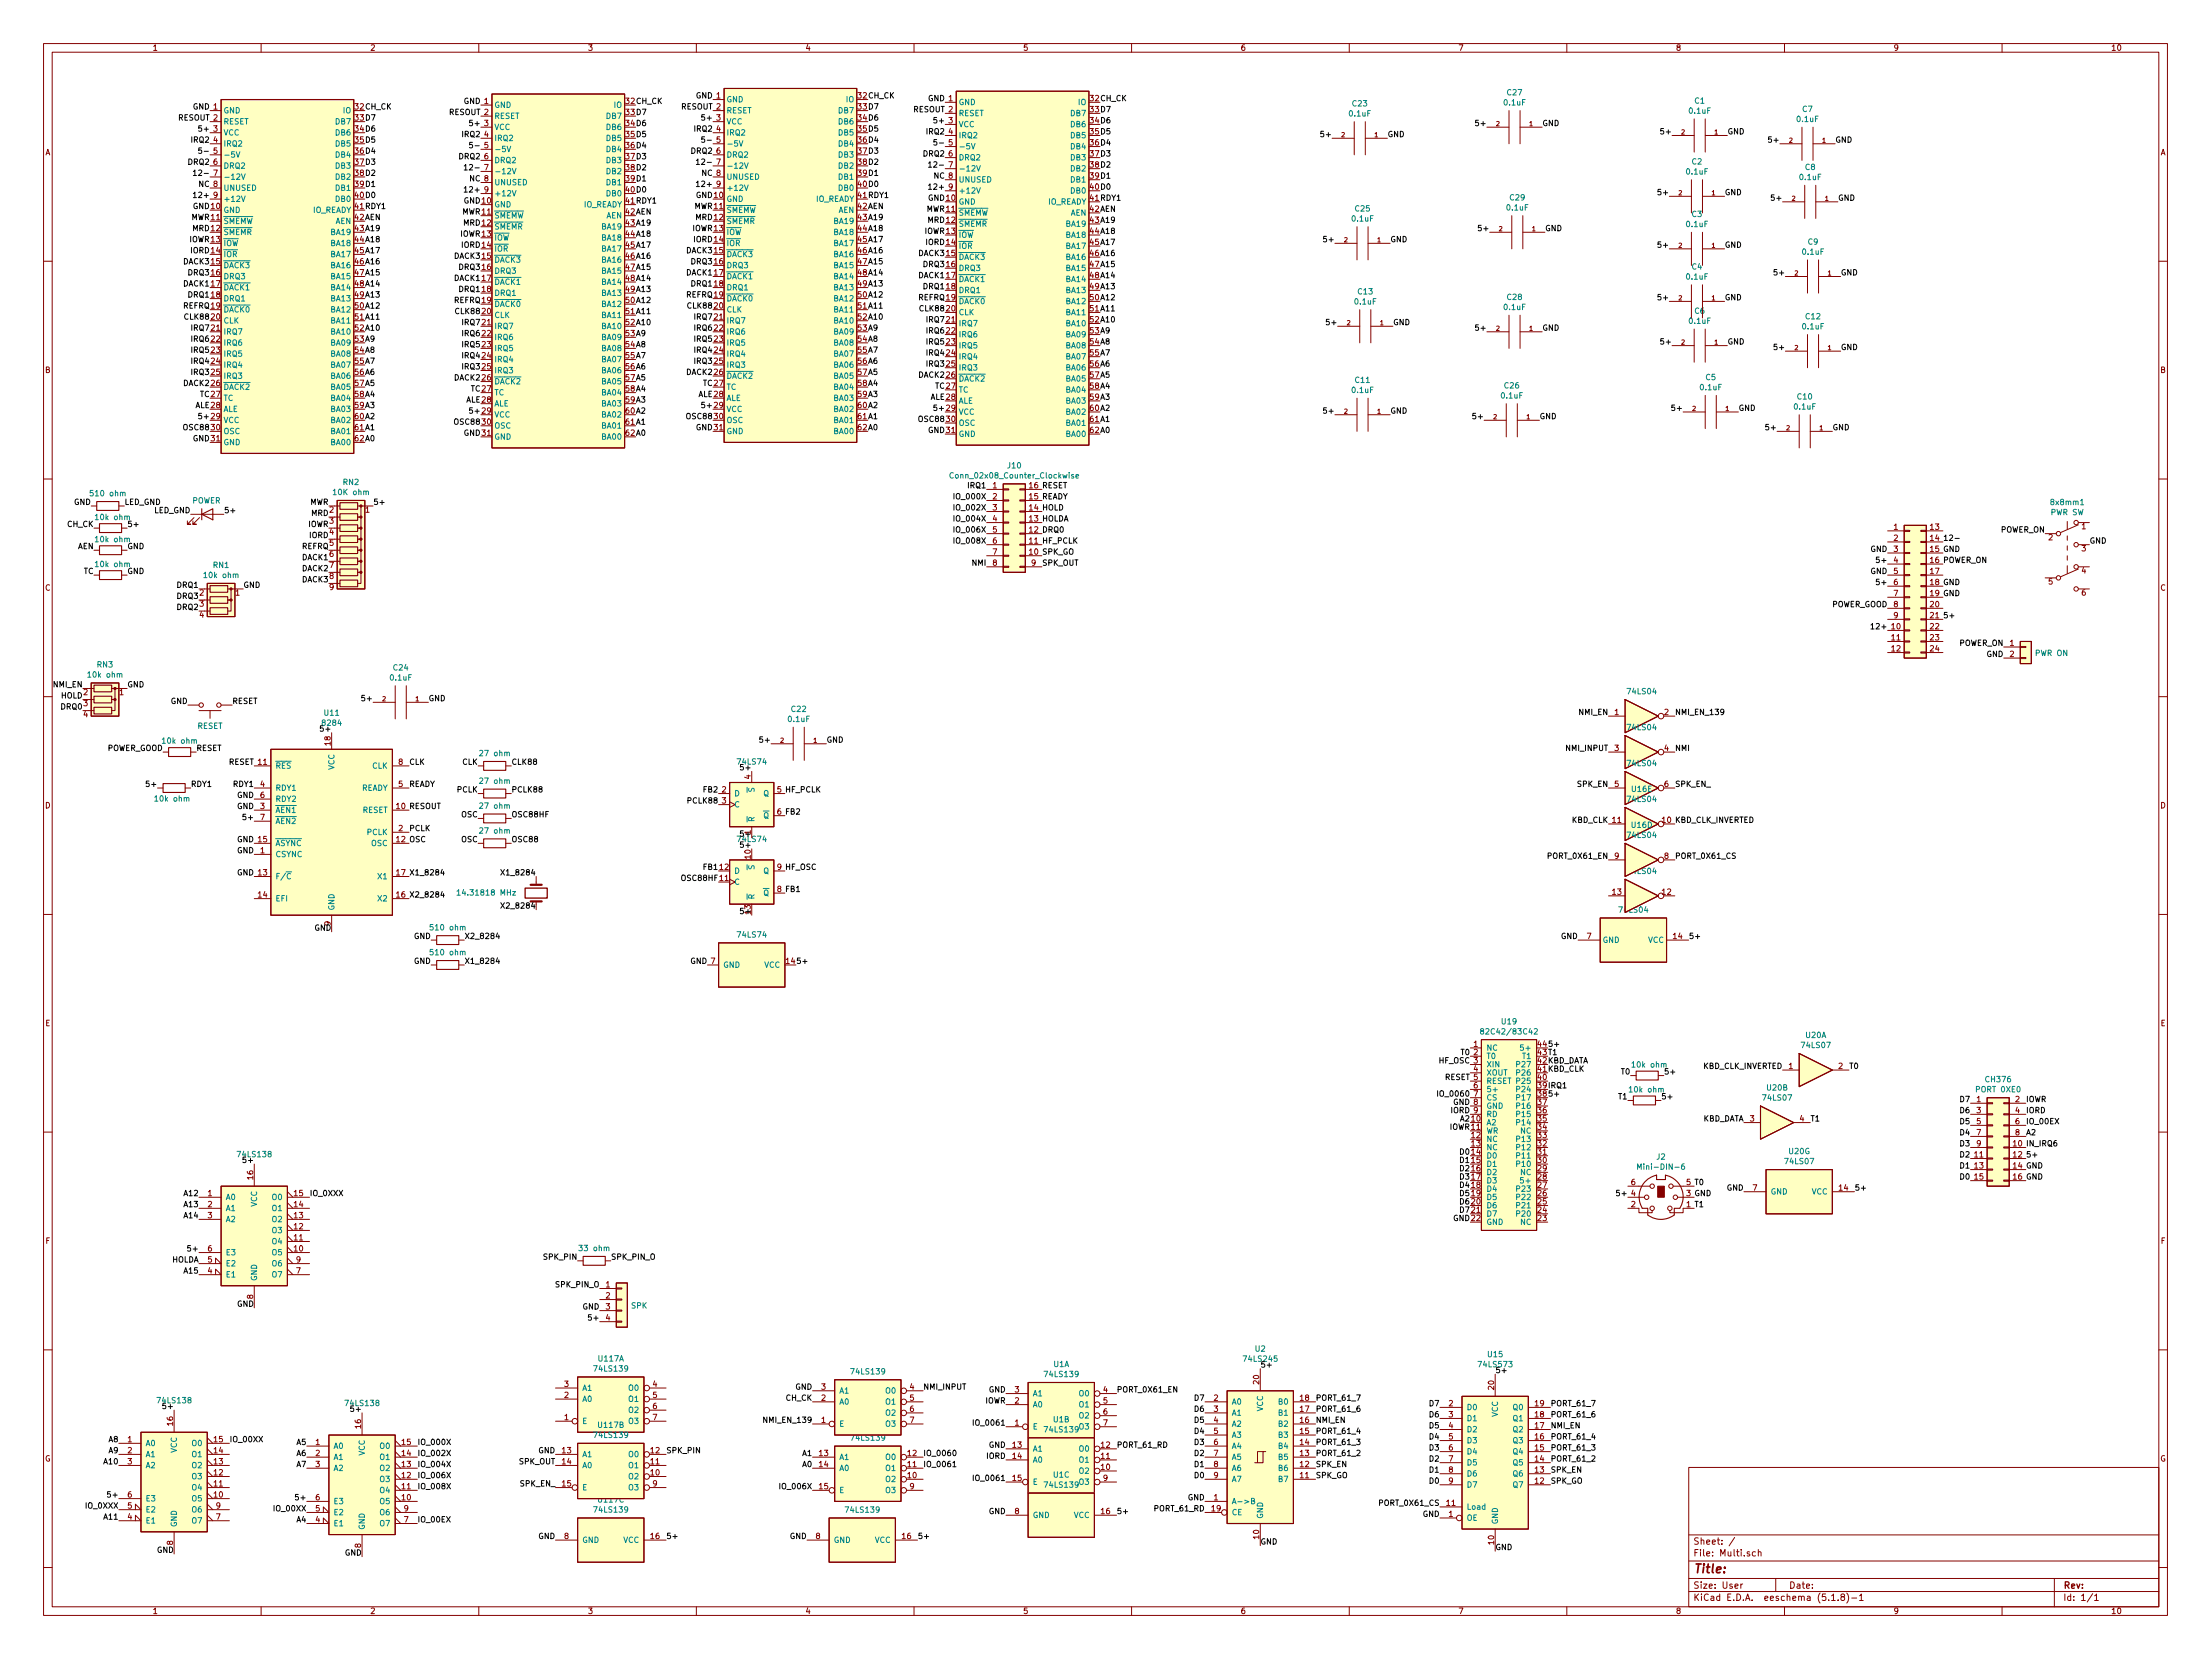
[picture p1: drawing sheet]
<svg xmlns="http://www.w3.org/2000/svg" width="508mm" height="381mm" viewBox="0 0 508 381" stroke-linecap="round" stroke-linejoin="round" font-family="sans-serif">
<defs><g id="words">
<text font-size="2.8" fill="#840000" x="389" y="361.3">Title:</text>
<g font-size="2.1" fill="#840000">
<text x="389" y="357.4">File: Multi.sch</text>
<text x="389" y="354.7">Sheet: /</text>
<text x="389" y="364.8">Size: User</text>
<text x="411" y="364.8">Date:</text>
<text x="474" y="364.8">Rev:</text>
<text x="389" y="367.6">KiCad E.D.A. eeschema (5.1.8)-1</text>
<text x="474" y="367.6">Id: 1/1</text>
</g>
<g font-size="1.8" fill="#840000">
<text x="35" y="11.6">1</text>
<text x="85" y="11.6">2</text>
<text x="135" y="11.6">3</text>
<text x="185" y="11.6">4</text>
<text x="235" y="11.6">5</text>
<text x="285" y="11.6">6</text>
<text x="335" y="11.6">7</text>
<text x="385" y="11.6">8</text>
<text x="435" y="11.6">9</text>
<text x="485" y="11.6">10</text>
<text x="10.4" y="35.6">A</text>
<text x="49" y="32.8">4</text>
<text x="111.3" y="31.5">4</text>
<text x="164.6" y="30.2">4</text>
<text x="164.6" y="35.3">6</text>
<text x="218" y="30.9">4</text>
<text x="218" y="35.9">6</text>
<text x="496.4" y="35.6">A</text>
<text x="49" y="37.8">6</text>
<text x="111.3" y="36.6">6</text>
<text x="110.8" y="59.4">15</text>
<text x="164.1" y="58.2">15</text>
<text x="217.5" y="58.8">15</text>
<text x="48.6" y="60.7">15</text>
<text x="48.6" y="65.8">17</text>
<text x="110.8" y="64.5">17</text>
<text x="164.1" y="63.2">17</text>
<text x="217.5" y="63.9">17</text>
<text x="164.1" y="70.9">20</text>
<text x="217.5" y="71.5">20</text>
<text x="48.6" y="73.4">20</text>
<text x="48.6" y="75.9">21</text>
<text x="110.8" y="72.1">20</text>
<text x="110.8" y="74.7">21</text>
<text x="110.8" y="77.2">22</text>
<text x="164.1" y="73.4">21</text>
<text x="164.1" y="75.9">22</text>
<text x="217.5" y="74">21</text>
<text x="217.5" y="76.6">22</text>
<text x="48.6" y="78.5">22</text>
<text x="48.6" y="81">23</text>
<text x="48.6" y="83.6">24</text>
<text x="110.8" y="79.8">23</text>
<text x="110.8" y="82.3">24</text>
<text x="164.1" y="78.5">23</text>
<text x="164.1" y="81">24</text>
<text x="164.1" y="83.6">25</text>
<text x="217.5" y="79.1">23</text>
<text x="217.5" y="81.7">24</text>
<text x="10.4" y="85.6">B</text>
<text x="48.6" y="86.1">25</text>
<text x="48.6" y="88.6">26</text>
<text x="110.8" y="84.8">25</text>
<text x="110.8" y="87.4">26</text>
<text x="164.1" y="86.1">26</text>
<text x="217.5" y="84.2">25</text>
<text x="217.5" y="86.7">26</text>
<text x="496.4" y="85.6">B</text>
<text x="228.1" y="112.1">1</text>
<text x="75.7" y="117.7">2</text>
<text x="84" y="117.7">1</text>
<text x="228.1" y="114.7">2</text>
<text x="228.1" y="117.2">3</text>
<text x="228.1" y="119.8">4</text>
<text x="75.7" y="120.3">3</text>
<text x="75.7" y="122.8">4</text>
<text x="75.7" y="125.3">5</text>
<text x="228.1" y="122.3">5</text>
<text x="228.1" y="124.8">6</text>
<text x="435.1" y="121.7">1</text>
<text x="435.1" y="124.2">2</text>
<text x="443.5" y="121.7">13</text>
<text x="443.5" y="124.2">14</text>
<text x="470.7" y="124.1">2</text>
<text x="478.3" y="121.5">1</text>
<text x="75.7" y="127.9">6</text>
<text x="75.7" y="130.4">7</text>
<text x="228.1" y="127.4">7</text>
<text x="228.1" y="129.9">8</text>
<text x="237" y="129.9">9</text>
<text x="435.1" y="126.7">3</text>
<text x="435.1" y="129.3">4</text>
<text x="435.1" y="131.8">5</text>
<text x="443.5" y="131.8">17</text>
<text x="478.3" y="126.6">3</text>
<text x="478.3" y="131.7">4</text>
<text x="10.4" y="135.6">C</text>
<text x="45.9" y="136.8">2</text>
<text x="54.1" y="136.8">1</text>
<text x="75.7" y="133">8</text>
<text x="75.7" y="135.5">9</text>
<text x="435.1" y="134.4">6</text>
<text x="435.1" y="136.9">7</text>
<text x="470.7" y="134.2">5</text>
<text x="478.3" y="136.8">6</text>
<text x="496.4" y="135.6">C</text>
<text x="45.9" y="139.3">3</text>
<text x="45.9" y="141.9">4</text>
<text x="435.1" y="139.4">8</text>
<text x="435.1" y="142">9</text>
<text x="443.5" y="139.4">20</text>
<text x="443.5" y="142">21</text>
<text x="434.6" y="147.1">11</text>
<text x="434.6" y="149.6">12</text>
<text x="443.5" y="144.5">22</text>
<text x="443.5" y="147.1">23</text>
<text x="443.5" y="149.6">24</text>
<text x="461.8" y="148.3">1</text>
<text x="461.8" y="150.9">2</text>
<text x="19.2" y="159.6">2</text>
<text x="27.5" y="159.6">1</text>
<text x="19.2" y="162.2">3</text>
<text x="19.2" y="164.7">4</text>
<text x="371" y="164.2">1</text>
<text x="382.4" y="164.2">2</text>
<text x="75.9" y="171.1" transform="rotate(-90 75.9 171.1)">18</text>
<text x="371" y="172.5">3</text>
<text x="382.4" y="172.5">4</text>
<text x="91.6" y="175.6">8</text>
<text x="172.5" y="178.9" transform="rotate(-90 172.5 178.9)">4</text>
<text x="10.4" y="185.6">D</text>
<text x="59.8" y="185.8">3</text>
<text x="59.8" y="180.7">4</text>
<text x="59.8" y="183.3">6</text>
<text x="91.6" y="180.7">5</text>
<text x="165.9" y="182">2</text>
<text x="165.9" y="184.5">3</text>
<text x="371" y="180.7">5</text>
<text x="382.4" y="180.7">6</text>
<text x="496.4" y="185.6">D</text>
<text x="59.8" y="188.3">7</text>
<text x="91.6" y="190.9">2</text>
<text x="370.5" y="189">11</text>
<text x="59.8" y="196">1</text>
<text x="172.5" y="197.2" transform="rotate(-90 172.5 197.2)">10</text>
<text x="371" y="197.2">9</text>
<text x="382.4" y="197.2">8</text>
<text x="165.4" y="199.8">12</text>
<text x="59.4" y="206.1">14</text>
<text x="370.5" y="205.5">13</text>
<text x="381.9" y="205.5">12</text>
<text x="75.9" y="212.6" transform="rotate(-90 75.9 212.6)">9</text>
<text x="364.6" y="215.6">7</text>
<text x="384.5" y="215.6">14</text>
<text x="10.4" y="235.6">E</text>
<text x="496.4" y="235.6">E</text>
<text x="338.6" y="240.4">1</text>
<text x="338.6" y="242.3">2</text>
<text x="411" y="245.5">1</text>
<text x="422.4" y="245.5">2</text>
<text x="338.6" y="246.1">4</text>
<text x="338.6" y="249.9">6</text>
<text x="338.6" y="251.8">7</text>
<text x="353.4" y="248">40</text>
<text x="338.1" y="257.6">10</text>
<text x="353.4" y="257.6">35</text>
<text x="353.4" y="255.7">36</text>
<text x="353.4" y="253.7">37</text>
<text x="402.1" y="257.6">3</text>
<text x="413.5" y="257.6">4</text>
<text x="454.2" y="253.1">1</text>
<text x="454.2" y="255.7">3</text>
<text x="463.1" y="253.1">2</text>
<text x="463.1" y="255.7">4</text>
<text x="338.1" y="261.4">12</text>
<text x="338.1" y="263.3">13</text>
<text x="353.4" y="263.3">32</text>
<text x="353.4" y="261.4">33</text>
<text x="353.4" y="259.5">34</text>
<text x="454.2" y="258.2">5</text>
<text x="454.2" y="260.7">7</text>
<text x="454.2" y="263.3">9</text>
<text x="463.1" y="258.2">6</text>
<text x="463.1" y="260.7">8</text>
<text x="338.1" y="265.2">14</text>
<text x="338.1" y="267.1">15</text>
<text x="338.1" y="269">16</text>
<text x="353.4" y="269">29</text>
<text x="353.4" y="267.1">30</text>
<text x="353.4" y="265.2">31</text>
<text x="453.7" y="265.8">11</text>
<text x="453.7" y="268.4">13</text>
<text x="462.6" y="265.8">12</text>
<text x="47.8" y="274.7">1</text>
<text x="58.2" y="270.8" transform="rotate(-90 58.2 270.8)">16</text>
<text x="67.6" y="274.7">15</text>
<text x="338.1" y="270.9">17</text>
<text x="338.1" y="272.8">18</text>
<text x="338.1" y="274.7">19</text>
<text x="353.4" y="274.7">26</text>
<text x="353.4" y="272.8">27</text>
<text x="353.4" y="270.9">28</text>
<text x="374.8" y="272.2">6</text>
<text x="402.7" y="273.4">7</text>
<text x="422.6" y="273.4">14</text>
<text x="453.7" y="270.9">15</text>
<text x="47.8" y="277.2">2</text>
<text x="47.8" y="279.8">3</text>
<text x="67.6" y="279.8">13</text>
<text x="67.6" y="277.2">14</text>
<text x="338.1" y="276.6">20</text>
<text x="338.1" y="278.5">21</text>
<text x="353.4" y="280.4">23</text>
<text x="353.4" y="278.5">24</text>
<text x="353.4" y="276.6">25</text>
<text x="374.8" y="277.2">2</text>
<text x="10.5" y="285.6">F</text>
<text x="47.8" y="287.4">6</text>
<text x="67.6" y="287.4">10</text>
<text x="67.6" y="284.9">11</text>
<text x="67.6" y="282.3">12</text>
<text x="496.5" y="285.6">F</text>
<text x="47.8" y="292.5">4</text>
<text x="47.8" y="289.9">5</text>
<text x="68.1" y="292.5">7</text>
<text x="68.1" y="289.9">9</text>
<text x="58.2" y="298.3" transform="rotate(-90 58.2 298.3)">8</text>
<text x="139.2" y="295.7">1</text>
<text x="139.2" y="298.2">2</text>
<text x="139.2" y="300.7">3</text>
<text x="139.2" y="303.3">4</text>
<text x="289.3" y="317.8" transform="rotate(-90 289.3 317.8)">20</text>
<text x="129.7" y="321.1">2</text>
<text x="129.7" y="318.5">3</text>
<text x="150" y="318.5">4</text>
<text x="150" y="321.1">5</text>
<text x="150" y="323.6">6</text>
<text x="188.7" y="321.7">2</text>
<text x="188.7" y="319.2">3</text>
<text x="209.1" y="319.2">4</text>
<text x="209.1" y="321.7">5</text>
<text x="233.2" y="322.3">2</text>
<text x="233.2" y="319.8">3</text>
<text x="253.5" y="319.8">4</text>
<text x="253.5" y="322.3">5</text>
<text x="278.9" y="321.7">2</text>
<text x="298.8" y="321.7">18</text>
<text x="332.9" y="323">2</text>
<text x="343.3" y="319.1" transform="rotate(-90 343.3 319.1)">20</text>
<text x="352.7" y="323">19</text>
<text x="39.8" y="327.4" transform="rotate(-90 39.8 327.4)">16</text>
<text x="82.9" y="328" transform="rotate(-90 82.9 328)">16</text>
<text x="129.7" y="326.1">1</text>
<text x="150" y="326.1">7</text>
<text x="188.7" y="326.8">1</text>
<text x="209.1" y="324.2">6</text>
<text x="209.1" y="326.8">7</text>
<text x="233.2" y="327.4">1</text>
<text x="253.5" y="324.9">6</text>
<text x="253.5" y="327.4">7</text>
<text x="278.9" y="324.2">3</text>
<text x="278.9" y="326.8">4</text>
<text x="278.9" y="329.3">5</text>
<text x="298.8" y="329.3">15</text>
<text x="298.8" y="326.8">16</text>
<text x="298.8" y="324.2">17</text>
<text x="332.9" y="325.5">3</text>
<text x="332.9" y="328">4</text>
<text x="352.7" y="328">17</text>
<text x="352.7" y="325.5">18</text>
<text x="10.3" y="335.6">G</text>
<text x="29.4" y="331.2">1</text>
<text x="29.4" y="333.8">2</text>
<text x="49.2" y="333.8">14</text>
<text x="49.2" y="331.2">15</text>
<text x="72.5" y="331.9">1</text>
<text x="72.5" y="334.4">2</text>
<text x="92.4" y="334.4">14</text>
<text x="92.4" y="331.9">15</text>
<text x="129.2" y="333.8">13</text>
<text x="149.5" y="333.8">12</text>
<text x="188.3" y="334.4">13</text>
<text x="208.6" y="334.4">12</text>
<text x="232.7" y="332.5">13</text>
<text x="232.7" y="335">14</text>
<text x="253" y="335">11</text>
<text x="253" y="332.5">12</text>
<text x="278.9" y="331.9">6</text>
<text x="278.9" y="334.4">7</text>
<text x="298.8" y="334.4">13</text>
<text x="298.8" y="331.9">14</text>
<text x="332.9" y="330.6">5</text>
<text x="332.9" y="333.1">6</text>
<text x="332.9" y="335.7">7</text>
<text x="352.7" y="335.7">14</text>
<text x="352.7" y="333.1">15</text>
<text x="352.7" y="330.6">16</text>
<text x="496.3" y="335.6">G</text>
<text x="29.4" y="336.3">3</text>
<text x="49.2" y="341.4">11</text>
<text x="49.2" y="338.8">12</text>
<text x="49.2" y="336.3">13</text>
<text x="72.5" y="336.9">3</text>
<text x="92.4" y="339.5">12</text>
<text x="92.4" y="336.9">13</text>
<text x="129.2" y="336.3">14</text>
<text x="129.2" y="341.4">15</text>
<text x="149.5" y="338.8">10</text>
<text x="149.5" y="336.3">11</text>
<text x="150" y="341.4">9</text>
<text x="188.3" y="336.9">14</text>
<text x="208.6" y="339.5">10</text>
<text x="208.6" y="336.9">11</text>
<text x="232.7" y="340.1">15</text>
<text x="253" y="337.6">10</text>
<text x="253.5" y="340.1">9</text>
<text x="278.9" y="336.9">8</text>
<text x="278.9" y="339.5">9</text>
<text x="298.8" y="339.5">11</text>
<text x="298.8" y="336.9">12</text>
<text x="332.9" y="338.2">8</text>
<text x="332.9" y="340.7">9</text>
<text x="352.7" y="340.7">12</text>
<text x="352.7" y="338.2">13</text>
<text x="29.4" y="346.5">5</text>
<text x="29.4" y="343.9">6</text>
<text x="49.2" y="343.9">10</text>
<text x="49.7" y="346.5">9</text>
<text x="72.5" y="347.1">5</text>
<text x="72.5" y="344.6">6</text>
<text x="92.4" y="344.6">10</text>
<text x="92.4" y="342">11</text>
<text x="92.9" y="347.1">9</text>
<text x="188.3" y="342">15</text>
<text x="209.1" y="342">9</text>
<text x="233.2" y="347.7">8</text>
<text x="253" y="347.7">16</text>
<text x="278.4" y="347.1">19</text>
<text x="278.9" y="344.6">1</text>
<text x="332.4" y="345.8">11</text>
<text x="29.4" y="349">4</text>
<text x="49.7" y="349">7</text>
<text x="72.5" y="349.6">4</text>
<text x="92.9" y="349.6">7</text>
<text x="129.7" y="353.4">8</text>
<text x="149.5" y="353.4">16</text>
<text x="187.5" y="353.4">8</text>
<text x="207.3" y="353.4">16</text>
<text x="289.3" y="353.4" transform="rotate(-90 289.3 353.4)">10</text>
<text x="332.9" y="348.4">1</text>
<text x="39.8" y="354.8" transform="rotate(-90 39.8 354.8)">8</text>
<text x="82.9" y="355.4" transform="rotate(-90 82.9 355.4)">8</text>
<text x="343.3" y="354.7" transform="rotate(-90 343.3 354.7)">10</text>
<text x="35" y="370.6">1</text>
<text x="85" y="370.6">2</text>
<text x="135" y="370.6">3</text>
<text x="185" y="370.6">4</text>
<text x="235" y="370.6">5</text>
<text x="285" y="370.6">6</text>
<text x="335" y="370.6">7</text>
<text x="385" y="370.6">8</text>
<text x="435" y="370.6">9</text>
<text x="485" y="370.6">10</text>
</g>
<g font-size="1.8">
<text x="106.6" y="23.9">GND 1</text>
<text x="143.8" y="23.9">32CH_CK</text>
<text x="159.9" y="22.6">GND 1</text>
<text x="197.2" y="22.6">32CH_CK</text>
<text x="213.2" y="23.2">GND 1</text>
<text x="250.5" y="23.2">32CH_CK</text>
<text x="40.9" y="27.7">RESOUT 2</text>
<text x="44.3" y="25.1">GND 1</text>
<text x="81.6" y="25.1">32CH_CK</text>
<text x="81.6" y="27.7">33D7</text>
<text x="103.1" y="26.4">RESOUT 2</text>
<text x="108.5" y="29">5+ 3</text>
<text x="143.8" y="26.4">33D7</text>
<text x="143.8" y="29">34D6</text>
<text x="156.5" y="25.1">RESOUT 2</text>
<text x="161.8" y="27.7">5+ 3</text>
<text x="197.2" y="25.1">33D7</text>
<text x="197.2" y="27.7">34D6</text>
<text x="209.8" y="25.8">RESOUT 2</text>
<text x="215.2" y="28.3">5+ 3</text>
<text x="250.5" y="25.8">33D7</text>
<text x="250.5" y="28.3">34D6</text>
<text x="339.6" y="29">5+</text>
<text x="354.3" y="29">GND</text>
<text x="44.1" y="32.8">IRQ2</text>
<text x="46.3" y="30.2">5+ 3</text>
<text x="46.7" y="35.3">5- 5</text>
<text x="81.6" y="30.2">34D6</text>
<text x="81.6" y="32.8">35D5</text>
<text x="81.6" y="35.3">36D4</text>
<text x="106.3" y="31.5">IRQ2</text>
<text x="108.9" y="34">5- 5</text>
<text x="143.8" y="31.5">35D5</text>
<text x="143.8" y="34">36D4</text>
<text x="158.9" y="35.3">DRQ2</text>
<text x="159.7" y="30.2">IRQ2</text>
<text x="162.3" y="32.8">5- 5</text>
<text x="197.2" y="30.2">35D5</text>
<text x="197.2" y="32.8">36D4</text>
<text x="197.2" y="35.3">37D3</text>
<text x="212.3" y="35.9">DRQ2</text>
<text x="213" y="30.9">IRQ2</text>
<text x="215.6" y="33.4">5- 5</text>
<text x="250.5" y="30.9">35D5</text>
<text x="250.5" y="33.4">36D4</text>
<text x="250.5" y="35.9">37D3</text>
<text x="304.1" y="31.5">5+</text>
<text x="318.8" y="31.5">GND</text>
<text x="382.2" y="30.9">5+</text>
<text x="396.9" y="30.9">GND</text>
<text x="406.9" y="32.8">5+</text>
<text x="421.6" y="32.8">GND</text>
<text x="43.4" y="37.8">DRQ2</text>
<text x="45.7" y="40.4">12- 7</text>
<text x="81.6" y="37.8">37D3</text>
<text x="81.6" y="40.4">38D2</text>
<text x="105.6" y="36.6">DRQ2</text>
<text x="107.9" y="41.7">NC 8</text>
<text x="107.9" y="39.1">12- 7</text>
<text x="143.8" y="36.6">37D3</text>
<text x="143.8" y="39.1">38D2</text>
<text x="143.8" y="41.7">39D1</text>
<text x="161.3" y="40.4">NC 8</text>
<text x="161.3" y="37.8">12- 7</text>
<text x="197.2" y="37.8">38D2</text>
<text x="197.2" y="40.4">39D1</text>
<text x="214.6" y="41">NC 8</text>
<text x="214.6" y="38.5">12- 7</text>
<text x="250.5" y="38.5">38D2</text>
<text x="250.5" y="41">39D1</text>
<text x="45.3" y="45.5">12+ 9</text>
<text x="45.7" y="42.9">NC 8</text>
<text x="81.6" y="42.9">39D1</text>
<text x="81.6" y="45.5">40D0</text>
<text x="106.6" y="46.7">GND 10</text>
<text x="107.5" y="44.2">12+ 9</text>
<text x="143.8" y="44.2">40D0</text>
<text x="143.8" y="46.7">41RDY1</text>
<text x="159.9" y="45.5">GND 10</text>
<text x="160.8" y="42.9">12+ 9</text>
<text x="197.2" y="42.9">40D0</text>
<text x="197.2" y="45.5">41RDY1</text>
<text x="213.2" y="46.1">GND 10</text>
<text x="214.2" y="43.6">12+ 9</text>
<text x="250.5" y="43.6">40D0</text>
<text x="250.5" y="46.1">41RDY1</text>
<text x="381.5" y="44.8">5+</text>
<text x="396.2" y="44.8">GND</text>
<text x="407.6" y="46.1">5+</text>
<text x="422.3" y="46.1">GND</text>
<text x="43.8" y="50.5">MWR 11</text>
<text x="44.2" y="53.1">MRD 12</text>
<text x="44.3" y="48">GND 10</text>
<text x="81.6" y="48">41RDY1</text>
<text x="81.6" y="50.5">42AEN</text>
<text x="81.6" y="53.1">43A19</text>
<text x="106.1" y="49.3">MWR 11</text>
<text x="106.5" y="51.8">MRD 12</text>
<text x="143.8" y="49.3">42AEN</text>
<text x="143.8" y="51.8">43A19</text>
<text x="159" y="53.1">IOWR 13</text>
<text x="159.4" y="48">MWR 11</text>
<text x="159.8" y="50.5">MRD 12</text>
<text x="197.2" y="48">42AEN</text>
<text x="197.2" y="50.5">43A19</text>
<text x="197.2" y="53.1">44A18</text>
<text x="212.3" y="53.7">IOWR 13</text>
<text x="212.8" y="48.6">MWR 11</text>
<text x="213.1" y="51.2">MRD 12</text>
<text x="250.5" y="48.6">42AEN</text>
<text x="250.5" y="51.2">43A19</text>
<text x="250.5" y="53.7">44A18</text>
<text x="340.3" y="53.1">5+</text>
<text x="355" y="53.1">GND</text>
<text x="43.4" y="55.6">IOWR 13</text>
<text x="43.8" y="58.2">IORD 14</text>
<text x="81.6" y="55.6">44A18</text>
<text x="81.6" y="58.2">45A17</text>
<text x="104.4" y="59.4">DACK3</text>
<text x="105.7" y="54.4">IOWR 13</text>
<text x="106.1" y="56.9">IORD 14</text>
<text x="143.8" y="54.4">44A18</text>
<text x="143.8" y="56.9">45A17</text>
<text x="143.8" y="59.4">46A16</text>
<text x="157.7" y="58.2">DACK3</text>
<text x="159.4" y="55.6">IORD 14</text>
<text x="197.2" y="55.6">45A17</text>
<text x="197.2" y="58.2">46A16</text>
<text x="211.1" y="58.8">DACK3</text>
<text x="212.8" y="56.3">IORD 14</text>
<text x="250.5" y="56.3">45A17</text>
<text x="250.5" y="58.8">46A16</text>
<text x="304.7" y="55.6">5+</text>
<text x="319.4" y="55.6">GND</text>
<text x="381.5" y="56.9">5+</text>
<text x="396.2" y="56.9">GND</text>
<text x="42.2" y="60.7">DACK3</text>
<text x="42.2" y="65.8">DACK1</text>
<text x="43.4" y="63.2">DRQ316</text>
<text x="81.6" y="60.7">46A16</text>
<text x="81.6" y="63.2">47A15</text>
<text x="81.6" y="65.8">48A14</text>
<text x="104.4" y="64.5">DACK1</text>
<text x="105.6" y="62">DRQ316</text>
<text x="143.8" y="62">47A15</text>
<text x="143.8" y="64.5">48A14</text>
<text x="157.7" y="63.2">DACK1</text>
<text x="158.9" y="60.7">DRQ316</text>
<text x="158.9" y="65.8">DRQ118</text>
<text x="197.2" y="60.7">47A15</text>
<text x="197.2" y="63.2">48A14</text>
<text x="197.2" y="65.8">49A13</text>
<text x="211.1" y="63.9">DACK1</text>
<text x="212.3" y="61.3">DRQ316</text>
<text x="250.5" y="61.3">47A15</text>
<text x="250.5" y="63.9">48A14</text>
<text x="408.2" y="63.2">5+</text>
<text x="422.9" y="63.2">GND</text>
<text x="42.1" y="70.9">REFRQ 19</text>
<text x="43.4" y="68.3">DRQ118</text>
<text x="81.6" y="68.3">49A13</text>
<text x="81.6" y="70.9">50A12</text>
<text x="104.3" y="69.6">REFRQ 19</text>
<text x="105.6" y="67.1">DRQ118</text>
<text x="143.8" y="67.1">49A13</text>
<text x="143.8" y="69.6">50A12</text>
<text x="157.6" y="68.3">REFRQ 19</text>
<text x="158.2" y="70.9">CLK88</text>
<text x="197.2" y="68.3">50A12</text>
<text x="197.2" y="70.9">51A11</text>
<text x="211" y="69">REFRQ 19</text>
<text x="211.6" y="71.5">CLK88</text>
<text x="212.3" y="66.4">DRQ118</text>
<text x="250.5" y="66.4">49A13</text>
<text x="250.5" y="69">50A12</text>
<text x="250.5" y="71.5">51A11</text>
<text x="381.5" y="69">5+</text>
<text x="396.2" y="69">GND</text>
<text x="42.6" y="73.4">CLK88</text>
<text x="44.1" y="75.9">IRQ7</text>
<text x="81.6" y="73.4">51A11</text>
<text x="81.6" y="75.9">52A10</text>
<text x="104.9" y="72.1">CLK88</text>
<text x="106.3" y="74.7">IRQ7</text>
<text x="106.3" y="77.2">IRQ6</text>
<text x="143.8" y="72.1">51A11</text>
<text x="143.8" y="74.7">52A10</text>
<text x="143.8" y="77.2">53A9</text>
<text x="159.7" y="73.4">IRQ7</text>
<text x="159.7" y="75.9">IRQ6</text>
<text x="197.2" y="73.4">52A10</text>
<text x="197.2" y="75.9">53A9</text>
<text x="213" y="74">IRQ7</text>
<text x="213" y="76.6">IRQ6</text>
<text x="250.5" y="74">52A10</text>
<text x="250.5" y="76.6">53A9</text>
<text x="305.3" y="74.7">5+</text>
<text x="320" y="74.7">GND</text>
<text x="339.6" y="75.9">5+</text>
<text x="354.3" y="75.9">GND</text>
<text x="44.1" y="83.6">IRQ4</text>
<text x="44.1" y="81">IRQ5</text>
<text x="44.1" y="78.5">IRQ6</text>
<text x="81.6" y="78.5">53A9</text>
<text x="81.6" y="81">54A8</text>
<text x="81.6" y="83.6">55A7</text>
<text x="106.3" y="79.8">IRQ5</text>
<text x="106.3" y="82.3">IRQ4</text>
<text x="143.8" y="79.8">54A8</text>
<text x="143.8" y="82.3">55A7</text>
<text x="159.7" y="78.5">IRQ5</text>
<text x="159.7" y="81">IRQ4</text>
<text x="159.7" y="83.6">IRQ3</text>
<text x="197.2" y="78.5">54A8</text>
<text x="197.2" y="81">55A7</text>
<text x="197.2" y="83.6">56A6</text>
<text x="213" y="79.1">IRQ5</text>
<text x="213" y="81.7">IRQ4</text>
<text x="250.5" y="79.1">54A8</text>
<text x="250.5" y="81.7">55A7</text>
<text x="382.2" y="79.1">5+</text>
<text x="396.9" y="79.1">GND</text>
<text x="408.2" y="80.4">5+</text>
<text x="422.9" y="80.4">GND</text>
<text x="42.2" y="88.6">DACK2</text>
<text x="44.1" y="86.1">IRQ3</text>
<text x="81.6" y="86.1">56A6</text>
<text x="81.6" y="88.6">57A5</text>
<text x="104.4" y="87.4">DACK2</text>
<text x="106.3" y="84.8">IRQ3</text>
<text x="108.1" y="89.9">TC 27</text>
<text x="143.8" y="84.8">56A6</text>
<text x="143.8" y="87.4">57A5</text>
<text x="143.8" y="89.9">58A4</text>
<text x="157.7" y="86.1">DACK2</text>
<text x="161.5" y="88.6">TC 27</text>
<text x="197.2" y="86.1">57A5</text>
<text x="197.2" y="88.6">58A4</text>
<text x="211.1" y="86.7">DACK2</text>
<text x="213" y="84.2">IRQ3</text>
<text x="214.8" y="89.3">TC 27</text>
<text x="250.5" y="84.2">56A6</text>
<text x="250.5" y="86.7">57A5</text>
<text x="250.5" y="89.3">58A4</text>
<text x="44.7" y="93.7">ALE 28</text>
<text x="45.9" y="91.2">TC 27</text>
<text x="81.6" y="91.2">58A4</text>
<text x="81.6" y="93.7">59A3</text>
<text x="107" y="92.5">ALE 28</text>
<text x="108.5" y="95">5+29</text>
<text x="143.8" y="92.5">59A3</text>
<text x="143.8" y="95">60A2</text>
<text x="160.3" y="91.2">ALE 28</text>
<text x="161.8" y="93.7">5+29</text>
<text x="197.2" y="91.2">59A3</text>
<text x="197.2" y="93.7">60A2</text>
<text x="213.6" y="91.8">ALE 28</text>
<text x="215.2" y="94.4">5+29</text>
<text x="250.5" y="91.8">59A3</text>
<text x="250.5" y="94.4">60A2</text>
<text x="304.7" y="95">5+</text>
<text x="319.4" y="95">GND</text>
<text x="384.7" y="94.4">5+</text>
<text x="399.4" y="94.4">GND</text>
<text x="42.5" y="98.8">OSC8830</text>
<text x="44.3" y="101.3">GND 31</text>
<text x="46.3" y="96.3">5+29</text>
<text x="81.6" y="96.3">60A2</text>
<text x="81.6" y="98.8">61A1</text>
<text x="81.6" y="101.3">62A0</text>
<text x="104.7" y="97.5">OSC8830</text>
<text x="106.6" y="100.1">GND 31</text>
<text x="143.8" y="97.5">61A1</text>
<text x="143.8" y="100.1">62A0</text>
<text x="158" y="96.3">OSC8830</text>
<text x="159.9" y="98.8">GND 31</text>
<text x="197.2" y="96.3">61A1</text>
<text x="197.2" y="98.8">62A0</text>
<text x="211.4" y="96.9">OSC8830</text>
<text x="213.2" y="99.4">GND 31</text>
<text x="250.5" y="96.9">61A1</text>
<text x="250.5" y="99.4">62A0</text>
<text x="339" y="96.3">5+</text>
<text x="353.7" y="96.3">GND</text>
<text x="406.3" y="98.8">5+</text>
<text x="421" y="98.8">GND</text>
<text x="222.6" y="112.1">IRQ1</text>
<text x="236.5" y="112.1">16 RESET</text>
<text x="17" y="116">GND</text>
<text x="28.6" y="116">LED_GND</text>
<text x="35.4" y="117.9">LED_GND</text>
<text x="51.4" y="117.9">5+</text>
<text x="71.1" y="116">MWR</text>
<text x="71.5" y="118.5">MRD</text>
<text x="85.7" y="116">5+</text>
<text x="219.7" y="119.8">IO_004X</text>
<text x="219.7" y="117.2">IO_002X</text>
<text x="219.7" y="114.7">IO_000X</text>
<text x="236.5" y="119.8">13 HOLDA</text>
<text x="236.5" y="117.2">14 HOLD</text>
<text x="236.5" y="114.7">15 READY</text>
<text x="15.5" y="121">CH_CK</text>
<text x="29.2" y="121">5+</text>
<text x="70.7" y="121">IOWR</text>
<text x="71.1" y="123.6">IORD</text>
<text x="219.7" y="122.3">IO_006X</text>
<text x="219.7" y="124.8">IO_008X</text>
<text x="236.5" y="124.8">11 HF_PCLK</text>
<text x="236.5" y="122.3">12 DRQ0</text>
<text x="446.4" y="124.2">12-</text>
<text x="459.6" y="122.3">POWER_ON</text>
<text x="480.1" y="124.8">GND</text>
<text x="17.9" y="126.1">AEN</text>
<text x="19.2" y="131.8">TC</text>
<text x="29.2" y="131.8">GND</text>
<text x="29.2" y="126.1">GND</text>
<text x="69.4" y="126.1">REFRQ</text>
<text x="69.5" y="131.2">DACK2</text>
<text x="69.5" y="128.7">DACK1</text>
<text x="223.4" y="129.9">NMI</text>
<text x="236.5" y="127.4">10 SPK_GO</text>
<text x="239.4" y="129.9">SPK_OUT</text>
<text x="429.8" y="131.8">GND</text>
<text x="429.8" y="126.7">GND</text>
<text x="431.7" y="129.3">5+</text>
<text x="443.5" y="126.7">15 GND</text>
<text x="443.5" y="129.3">16 POWER_ON</text>
<text x="40.8" y="137.5">DRQ3</text>
<text x="40.8" y="135">DRQ1</text>
<text x="55.9" y="135">GND</text>
<text x="69.5" y="133.7">DACK3</text>
<text x="431.7" y="134.4">5+</text>
<text x="443.5" y="134.4">18 GND</text>
<text x="443.5" y="136.9">19 GND</text>
<text x="40.8" y="140.1">DRQ2</text>
<text x="420.6" y="139.4">POWER_GOOD</text>
<text x="446.4" y="142">5+</text>
<text x="430.7" y="144.5">12+ 10</text>
<text x="450.1" y="148.3">POWER_ON</text>
<text x="456.4" y="150.9">GND</text>
<text x="12.4" y="157.9">NMI_EN</text>
<text x="14" y="160.4">HOLD</text>
<text x="29.2" y="157.9">GND</text>
<text x="39.2" y="161.7">GND</text>
<text x="53.3" y="161.7">RESET</text>
<text x="83.7" y="161">5+</text>
<text x="98.4" y="161">GND</text>
<text x="14.1" y="162.9">DRQ0</text>
<text x="362.9" y="164.2">NMI_EN</text>
<text x="384.8" y="164.2">NMI_EN_139</text>
<text x="24.4" y="172.5">POWER_GOOD</text>
<text x="45.1" y="172.5">RESET</text>
<text x="74.2" y="168">5+</text>
<text x="175.2" y="170.6">5+</text>
<text x="189.9" y="170.6">GND</text>
<text x="360" y="172.5">NMI_INPUT</text>
<text x="384.8" y="172.5">NMI</text>
<text x="52.5" y="175.6">RESET 11</text>
<text x="94" y="175.6">CLK</text>
<text x="106.2" y="175.6">CLK</text>
<text x="117.5" y="175.6">CLK88</text>
<text x="170.7" y="176.9">5+</text>
<text x="34.2" y="180.7">5+</text>
<text x="43.8" y="180.7">RDY1</text>
<text x="53.7" y="180.7">RDY1</text>
<text x="54.5" y="185.8">GND</text>
<text x="54.5" y="183.3">GND</text>
<text x="91.1" y="185.8">10 RESOUT</text>
<text x="94" y="180.7">READY</text>
<text x="105" y="182">PCLK</text>
<text x="117.5" y="182">PCLK88</text>
<text x="158.3" y="184.5">PCLK88</text>
<text x="161.7" y="182">FB2</text>
<text x="178.6" y="182">5 HF_PCLK</text>
<text x="362.5" y="180.7">SPK_EN</text>
<text x="384.8" y="180.7">SPK_EN_</text>
<text x="56.4" y="188.3">5+</text>
<text x="94" y="190.9">PCLK</text>
<text x="106" y="187.7">OSC</text>
<text x="117.5" y="187.7">OSC88HF</text>
<text x="172.5" y="191.6" transform="rotate(-90 172.5 191.6)">1</text>
<text x="178.6" y="187.1">6 FB2</text>
<text x="361.1" y="189">KBD_CLK</text>
<text x="381.9" y="189">10 KBD_CLK_INVERTED</text>
<text x="54.5" y="196">GND</text>
<text x="54.5" y="193.4">GND 15</text>
<text x="91.1" y="193.4">12 OSC</text>
<text x="106" y="193.4">OSC</text>
<text x="117.5" y="193.4">OSC88</text>
<text x="170.7" y="194.7">5+</text>
<text x="356.1" y="197.2">PORT_0X61_EN</text>
<text x="384.8" y="197.2">PORT_0X61_CS</text>
<text x="54.5" y="201">GND 13</text>
<text x="91.1" y="201">17 X1_8284</text>
<text x="116.1" y="201">X1_8284</text>
<text x="156.9" y="202.3">OSC88HF11</text>
<text x="161.7" y="199.8">FB1</text>
<text x="178.6" y="199.8">9 HF_OSC</text>
<text x="91.1" y="206.1">16 X2_8284</text>
<text x="116.1" y="208.7">X2_8284</text>
<text x="172.5" y="209.9" transform="rotate(-90 172.5 209.9)">13</text>
<text x="178.6" y="204.9">8 FB1</text>
<text x="72.3" y="213.7">GND</text>
<text x="95.1" y="215.6">GND</text>
<text x="106.7" y="215.6">X2_8284</text>
<text x="358.6" y="215.6">GND</text>
<text x="388" y="215.6">5+</text>
<text x="95.1" y="221.4">GND</text>
<text x="106.7" y="221.4">X1_8284</text>
<text x="158.6" y="221.4">GND 7</text>
<text x="180.6" y="221.4">145+</text>
<text x="330.7" y="244.2">HF_OSC 3</text>
<text x="335.8" y="242.3">T0</text>
<text x="353.4" y="244.2">42KBD_DATA</text>
<text x="353.4" y="242.3">43T1</text>
<text x="353.4" y="240.4">445+</text>
<text x="391.2" y="245.5">KBD_CLK_INVERTED</text>
<text x="424.8" y="245.5">T0</text>
<text x="331" y="251.8">IO_0060</text>
<text x="331.9" y="248">RESET 5</text>
<text x="353.4" y="251.8">385+</text>
<text x="353.4" y="249.9">39IRQ1</text>
<text x="353.4" y="246.1">41KBD_CLK</text>
<text x="372.6" y="246.8">T0</text>
<text x="382.3" y="246.8">5+</text>
<text x="333.4" y="255.7">IORD 9</text>
<text x="333.9" y="253.7">GND 8</text>
<text x="335.6" y="257.6">A2</text>
<text x="372" y="252.5">T1</text>
<text x="381.6" y="252.5">5+</text>
<text x="391" y="257.6">KBD_DATA</text>
<text x="415.9" y="257.6">T1</text>
<text x="450.5" y="253.1">D7</text>
<text x="450.5" y="255.7">D6</text>
<text x="465.5" y="253.1">IOWR</text>
<text x="465.5" y="255.7">IORD</text>
<text x="333" y="259.5">IOWR 11</text>
<text x="450.5" y="263.3">D3</text>
<text x="450.5" y="260.7">D4</text>
<text x="450.5" y="258.2">D5</text>
<text x="462.6" y="263.3">10 IN_IRQ6</text>
<text x="465.5" y="258.2">IO_00EX</text>
<text x="465.5" y="260.7">A2</text>
<text x="56.4" y="267.1">5+</text>
<text x="335.6" y="265.2">D0</text>
<text x="335.6" y="267.1">D1</text>
<text x="335.6" y="269">D2</text>
<text x="450.5" y="268.4">D1</text>
<text x="450.5" y="265.8">D2</text>
<text x="462.6" y="268.4">14 GND</text>
<text x="465.5" y="265.8">5+</text>
<text x="42.5" y="274.7">A12</text>
<text x="71.1" y="274.7">IO_0XXX</text>
<text x="335.6" y="270.9">D3</text>
<text x="335.6" y="272.8">D4</text>
<text x="335.6" y="274.7">D5</text>
<text x="372" y="274.7">5+ 4</text>
<text x="387.5" y="274.7">3 GND</text>
<text x="387.5" y="272.2">5 T0</text>
<text x="396.7" y="273.4">GND</text>
<text x="426.1" y="273.4">5+</text>
<text x="450.5" y="270.9">D0</text>
<text x="462.6" y="270.9">16 GND</text>
<text x="42.5" y="277.2">A13</text>
<text x="42.5" y="279.8">A14</text>
<text x="333.9" y="280.4">GND 22</text>
<text x="335.6" y="276.6">D6</text>
<text x="335.6" y="278.5">D7</text>
<text x="387.5" y="277.2">1 T1</text>
<text x="43.7" y="287.4">5+</text>
<text x="39.4" y="289.9">HOLDA</text>
<text x="42.5" y="292.5">A15</text>
<text x="125.1" y="289.3">SPK_PIN</text>
<text x="140.3" y="289.3">SPK_PIN_O</text>
<text x="127.9" y="295.7">SPK_PIN_O</text>
<text x="54.5" y="300.1">GND</text>
<text x="133.9" y="300.7">GND</text>
<text x="135.8" y="303.3">5+</text>
<text x="289.6" y="314.1">5+</text>
<text x="343.5" y="315.3">5+</text>
<text x="38" y="323.6">5+</text>
<text x="180.6" y="321.7">CH_CK</text>
<text x="182.8" y="319.2">GND</text>
<text x="212.1" y="319.2">NMI_INPUT</text>
<text x="226.3" y="322.3">IOWR</text>
<text x="227.2" y="319.8">GND</text>
<text x="256.5" y="319.8">PORT_0X61_EN</text>
<text x="274.6" y="321.7">D7</text>
<text x="302.3" y="321.7">PORT_61_7</text>
<text x="328.6" y="323">D7</text>
<text x="356.2" y="323">PORT_61_7</text>
<text x="81.2" y="324.2">5+</text>
<text x="176.1" y="326.8">NMI_EN_139</text>
<text x="224.4" y="327.4">IO_0061</text>
<text x="274.6" y="329.3">D4</text>
<text x="274.6" y="326.8">D5</text>
<text x="274.6" y="324.2">D6</text>
<text x="302.3" y="329.3">PORT_61_4</text>
<text x="302.3" y="324.2">PORT_61_6</text>
<text x="302.3" y="326.8">NMI_EN</text>
<text x="328.6" y="325.5">D6</text>
<text x="328.6" y="328">D5</text>
<text x="356.2" y="325.5">PORT_61_6</text>
<text x="356.2" y="328">NMI_EN</text>
<text x="25" y="333.8">A9</text>
<text x="25" y="331.2">A8</text>
<text x="52.7" y="331.2">IO_00XX</text>
<text x="68.2" y="334.4">A6</text>
<text x="68.2" y="331.9">A5</text>
<text x="95.9" y="334.4">IO_002X</text>
<text x="95.9" y="331.9">IO_000X</text>
<text x="123.7" y="333.8">GND</text>
<text x="153" y="333.8">SPK_PIN</text>
<text x="184.4" y="334.4">A1</text>
<text x="212.1" y="334.4">IO_0060</text>
<text x="226.7" y="335">IORD</text>
<text x="227.2" y="332.5">GND</text>
<text x="256.5" y="332.5">PORT_61_RD</text>
<text x="274.6" y="334.4">D2</text>
<text x="274.6" y="331.9">D3</text>
<text x="302.3" y="331.9">PORT_61_3</text>
<text x="302.3" y="334.4">PORT_61_2</text>
<text x="328.6" y="335.7">D2</text>
<text x="328.6" y="333.1">D3</text>
<text x="328.6" y="330.6">D4</text>
<text x="356.2" y="330.6">PORT_61_4</text>
<text x="356.2" y="333.1">PORT_61_3</text>
<text x="356.2" y="335.7">PORT_61_2</text>
<text x="24.1" y="336.3">A10</text>
<text x="68.2" y="336.9">A7</text>
<text x="95.9" y="336.9">IO_004X</text>
<text x="95.9" y="339.5">IO_006X</text>
<text x="119.3" y="336.3">SPK_OUT</text>
<text x="119.6" y="341.4">SPK_EN_</text>
<text x="184.4" y="336.9">A0</text>
<text x="212.1" y="336.9">IO_0061</text>
<text x="224.4" y="340.1">IO_0061</text>
<text x="274.6" y="339.5">D0</text>
<text x="274.6" y="336.9">D1</text>
<text x="302.3" y="339.5">SPK_GO</text>
<text x="302.3" y="336.9">SPK_EN</text>
<text x="328.6" y="340.7">D0</text>
<text x="328.6" y="338.2">D1</text>
<text x="356.2" y="340.7">SPK_GO</text>
<text x="356.2" y="338.2">SPK_EN</text>
<text x="19.9" y="346.5">IO_0XXX</text>
<text x="25.3" y="343.9">5+</text>
<text x="63.3" y="347.1">IO_00XX</text>
<text x="68.5" y="344.6">5+</text>
<text x="95.9" y="342">IO_008X</text>
<text x="179.7" y="342">IO_006X</text>
<text x="227.2" y="347.7">GND</text>
<text x="256.5" y="347.7">5+</text>
<text x="265.5" y="347.1">PORT_61_RD</text>
<text x="272.9" y="344.6">GND</text>
<text x="317.4" y="345.8">PORT_0X61_CS</text>
<text x="24.1" y="349">A11</text>
<text x="68.2" y="349.6">A4</text>
<text x="95.9" y="349.6">IO_00EX</text>
<text x="123.7" y="353.4">GND</text>
<text x="153" y="353.4">5+</text>
<text x="181.5" y="353.4">GND</text>
<text x="210.8" y="353.4">5+</text>
<text x="326.9" y="348.4">GND</text>
<text x="36.1" y="356.6">GND</text>
<text x="79.2" y="357.3">GND</text>
<text x="289.6" y="354.7">GND</text>
<text x="343.5" y="356">GND</text>
</g>
<g font-size="1.8" fill="#008484">
<text x="166.9" y="23.5">GND</text>
<text x="194.5" y="23.5">IO</text>
<text x="346.4" y="21.9">C27</text>
<text x="389.4" y="23.8">C1</text>
<text x="51.3" y="26">GND</text>
<text x="51.3" y="28.6">RESET</text>
<text x="77.2" y="28.6">DB7</text>
<text x="78.9" y="26">IO</text>
<text x="113.5" y="24.8">GND</text>
<text x="113.5" y="27.3">RESET</text>
<text x="113.5" y="29.8">VCC</text>
<text x="139.5" y="27.3">DB7</text>
<text x="139.5" y="29.8">DB6</text>
<text x="141.1" y="24.8">IO</text>
<text x="166.9" y="26">RESET</text>
<text x="166.9" y="28.6">VCC</text>
<text x="192.8" y="26">DB7</text>
<text x="192.8" y="28.6">DB6</text>
<text x="220.2" y="24.1">GND</text>
<text x="220.2" y="26.7">RESET</text>
<text x="220.2" y="29.2">VCC</text>
<text x="246.2" y="26.7">DB7</text>
<text x="246.2" y="29.2">DB6</text>
<text x="247.8" y="24.1">IO</text>
<text x="310.1" y="26.7">0.1uF</text>
<text x="310.8" y="24.4">C23</text>
<text x="345.7" y="24.2">0.1uF</text>
<text x="388.2" y="26.1">0.1uF</text>
<text x="413" y="28">0.1uF</text>
<text x="414.2" y="25.7">C7</text>
<text x="51.3" y="31.1">VCC</text>
<text x="51.3" y="33.7">IRQ2</text>
<text x="77.2" y="31.1">DB6</text>
<text x="77.2" y="33.7">DB5</text>
<text x="113.5" y="32.4">IRQ2</text>
<text x="113.5" y="34.9">-5V</text>
<text x="139.5" y="32.4">DB5</text>
<text x="139.5" y="34.9">DB4</text>
<text x="166.9" y="31.1">IRQ2</text>
<text x="166.9" y="33.7">-5V</text>
<text x="192.8" y="31.1">DB5</text>
<text x="192.8" y="33.7">DB4</text>
<text x="220.2" y="31.8">IRQ2</text>
<text x="220.2" y="34.3">-5V</text>
<text x="246.2" y="31.8">DB5</text>
<text x="246.2" y="34.3">DB4</text>
<text x="51.3" y="36.2">-5V</text>
<text x="51.3" y="38.7">DRQ2</text>
<text x="51.3" y="41.3">-12V</text>
<text x="77.2" y="36.2">DB4</text>
<text x="77.2" y="38.7">DB3</text>
<text x="77.2" y="41.3">DB2</text>
<text x="113.5" y="37.5">DRQ2</text>
<text x="113.5" y="40">-12V</text>
<text x="139.5" y="37.5">DB3</text>
<text x="139.5" y="40">DB2</text>
<text x="166.9" y="36.2">DRQ2</text>
<text x="166.9" y="38.7">-12V</text>
<text x="166.9" y="41.3">UNUSED</text>
<text x="192.8" y="36.2">DB3</text>
<text x="192.8" y="38.7">DB2</text>
<text x="192.8" y="41.3">DB1</text>
<text x="220.2" y="36.8">DRQ2</text>
<text x="220.2" y="39.4">-12V</text>
<text x="220.2" y="41.9">UNUSED</text>
<text x="246.2" y="36.8">DB3</text>
<text x="246.2" y="39.4">DB2</text>
<text x="246.2" y="41.9">DB1</text>
<text x="387.6" y="40.1">0.1uF</text>
<text x="388.8" y="37.8">C2</text>
<text x="413.6" y="41.4">0.1uF</text>
<text x="414.8" y="39">C8</text>
<text x="51.3" y="43.8">UNUSED</text>
<text x="51.3" y="46.4">+12V</text>
<text x="77.2" y="43.8">DB1</text>
<text x="77.2" y="46.4">DB0</text>
<text x="113.5" y="47.6">GND</text>
<text x="113.5" y="42.5">UNUSED</text>
<text x="113.5" y="45.1">+12V</text>
<text x="134" y="47.6">IO_READY</text>
<text x="139.5" y="42.5">DB1</text>
<text x="139.5" y="45.1">DB0</text>
<text x="166.9" y="46.4">GND</text>
<text x="166.9" y="43.8">+12V</text>
<text x="187.3" y="46.4">IO_READY</text>
<text x="192.8" y="43.8">DB0</text>
<text x="220.2" y="47">GND</text>
<text x="220.2" y="44.4">+12V</text>
<text x="240.6" y="47">IO_READY</text>
<text x="246.2" y="44.4">DB0</text>
<text x="347" y="46">C29</text>
<text x="51.3" y="48.9">GND</text>
<text x="51.3" y="51.4">SMEMW</text>
<text x="51.3" y="54">SMEMR</text>
<text x="71.7" y="48.9">IO_READY</text>
<text x="76.3" y="54">BA19</text>
<text x="77" y="51.4">AEN</text>
<text x="113.5" y="50.2">SMEMW</text>
<text x="113.5" y="52.7">SMEMR</text>
<text x="138.5" y="52.7">BA19</text>
<text x="139.3" y="50.2">AEN</text>
<text x="166.9" y="48.9">SMEMW</text>
<text x="166.9" y="51.4">SMEMR</text>
<text x="166.9" y="54">IOW</text>
<text x="191.8" y="51.4">BA19</text>
<text x="191.8" y="54">BA18</text>
<text x="192.6" y="48.9">AEN</text>
<text x="220.2" y="49.5">SMEMW</text>
<text x="220.2" y="52.1">SMEMR</text>
<text x="245.2" y="52.1">BA19</text>
<text x="245.9" y="49.5">AEN</text>
<text x="310.7" y="50.9">0.1uF</text>
<text x="311.4" y="48.6">C25</text>
<text x="346.3" y="48.3">0.1uF</text>
<text x="387.6" y="52.1">0.1uF</text>
<text x="388.8" y="49.8">C3</text>
<text x="51.3" y="56.5">IOW</text>
<text x="51.3" y="59.1">IOR</text>
<text x="76.3" y="56.5">BA18</text>
<text x="76.3" y="59.1">BA17</text>
<text x="113.5" y="55.2">IOW</text>
<text x="113.5" y="57.8">IOR</text>
<text x="138.5" y="55.2">BA18</text>
<text x="138.5" y="57.8">BA17</text>
<text x="166.9" y="56.5">IOR</text>
<text x="166.9" y="59.1">DACK3</text>
<text x="191.8" y="56.5">BA17</text>
<text x="191.8" y="59.1">BA16</text>
<text x="220.2" y="54.6">IOW</text>
<text x="220.2" y="57.1">IOR</text>
<text x="220.2" y="59.7">DACK3</text>
<text x="245.2" y="54.6">BA18</text>
<text x="245.2" y="57.1">BA17</text>
<text x="245.2" y="59.7">BA16</text>
<text x="414.2" y="58.5">0.1uF</text>
<text x="415.4" y="56.2">C9</text>
<text x="51.3" y="61.6">DACK3</text>
<text x="51.3" y="64.1">DRQ3</text>
<text x="76.3" y="61.6">BA16</text>
<text x="76.3" y="64.1">BA15</text>
<text x="113.5" y="60.3">DACK3</text>
<text x="113.5" y="62.9">DRQ3</text>
<text x="113.5" y="65.4">DACK1</text>
<text x="138.5" y="60.3">BA16</text>
<text x="138.5" y="62.9">BA15</text>
<text x="138.5" y="65.4">BA14</text>
<text x="166.9" y="61.6">DRQ3</text>
<text x="166.9" y="64.1">DACK1</text>
<text x="191.8" y="61.6">BA15</text>
<text x="191.8" y="64.1">BA14</text>
<text x="220.2" y="62.2">DRQ3</text>
<text x="220.2" y="64.8">DACK1</text>
<text x="245.2" y="62.2">BA15</text>
<text x="245.2" y="64.8">BA14</text>
<text x="387.6" y="64.2">0.1uF</text>
<text x="388.8" y="61.9">C4</text>
<text x="51.3" y="66.7">DACK1</text>
<text x="51.3" y="69.2">DRQ1</text>
<text x="51.3" y="71.8">DACK0</text>
<text x="76.3" y="66.7">BA14</text>
<text x="76.3" y="69.2">BA13</text>
<text x="76.3" y="71.8">BA12</text>
<text x="113.5" y="67.9">DRQ1</text>
<text x="113.5" y="70.5">DACK0</text>
<text x="138.5" y="67.9">BA13</text>
<text x="138.5" y="70.5">BA12</text>
<text x="166.9" y="66.7">DRQ1</text>
<text x="166.9" y="69.2">DACK0</text>
<text x="166.9" y="71.8">CLK</text>
<text x="191.8" y="66.7">BA13</text>
<text x="191.8" y="69.2">BA12</text>
<text x="191.8" y="71.8">BA11</text>
<text x="220.2" y="67.3">DRQ1</text>
<text x="220.2" y="69.8">DACK0</text>
<text x="245.2" y="67.3">BA13</text>
<text x="245.2" y="69.8">BA12</text>
<text x="311.4" y="69.9">0.1uF</text>
<text x="312.1" y="67.6">C13</text>
<text x="345.7" y="71.2">0.1uF</text>
<text x="346.4" y="68.9">C28</text>
<text x="51.3" y="74.3">CLK</text>
<text x="51.3" y="76.8">IRQ7</text>
<text x="76.3" y="74.3">BA11</text>
<text x="76.3" y="76.8">BA10</text>
<text x="113.5" y="73">CLK</text>
<text x="113.5" y="75.6">IRQ7</text>
<text x="138.5" y="73">BA11</text>
<text x="138.5" y="75.6">BA10</text>
<text x="166.9" y="74.3">IRQ7</text>
<text x="166.9" y="76.8">IRQ6</text>
<text x="191.8" y="74.3">BA10</text>
<text x="191.8" y="76.8">BA09</text>
<text x="220.2" y="72.4">CLK</text>
<text x="220.2" y="74.9">IRQ7</text>
<text x="220.2" y="77.5">IRQ6</text>
<text x="245.2" y="72.4">BA11</text>
<text x="245.2" y="74.9">BA10</text>
<text x="245.2" y="77.5">BA09</text>
<text x="388.2" y="74.4">0.1uF</text>
<text x="389.4" y="72.1">C6</text>
<text x="414.2" y="75.6">0.1uF</text>
<text x="414.9" y="73.3">C12</text>
<text x="51.3" y="79.4">IRQ6</text>
<text x="51.3" y="81.9">IRQ5</text>
<text x="76.3" y="79.4">BA09</text>
<text x="76.3" y="81.9">BA08</text>
<text x="113.5" y="78.1">IRQ6</text>
<text x="113.5" y="80.6">IRQ5</text>
<text x="113.5" y="83.2">IRQ4</text>
<text x="138.5" y="78.1">BA09</text>
<text x="138.5" y="80.6">BA08</text>
<text x="138.5" y="83.2">BA07</text>
<text x="166.9" y="79.4">IRQ5</text>
<text x="166.9" y="81.9">IRQ4</text>
<text x="191.8" y="79.4">BA08</text>
<text x="191.8" y="81.9">BA07</text>
<text x="220.2" y="80">IRQ5</text>
<text x="220.2" y="82.5">IRQ4</text>
<text x="245.2" y="80">BA08</text>
<text x="245.2" y="82.5">BA07</text>
<text x="51.3" y="84.5">IRQ4</text>
<text x="51.3" y="87">IRQ3</text>
<text x="51.3" y="89.5">DACK2</text>
<text x="76.3" y="84.5">BA07</text>
<text x="76.3" y="87">BA06</text>
<text x="76.3" y="89.5">BA05</text>
<text x="113.5" y="85.7">IRQ3</text>
<text x="113.5" y="88.3">DACK2</text>
<text x="138.5" y="85.7">BA06</text>
<text x="138.5" y="88.3">BA05</text>
<text x="166.9" y="84.5">IRQ3</text>
<text x="166.9" y="87">DACK2</text>
<text x="166.9" y="89.5">TC</text>
<text x="191.8" y="84.5">BA06</text>
<text x="191.8" y="87">BA05</text>
<text x="191.8" y="89.5">BA04</text>
<text x="220.2" y="85.1">IRQ3</text>
<text x="220.2" y="87.6">DACK2</text>
<text x="245.2" y="85.1">BA06</text>
<text x="245.2" y="87.6">BA05</text>
<text x="311.4" y="87.9">C11</text>
<text x="345.7" y="89.2">C26</text>
<text x="390.8" y="89.6">0.1uF</text>
<text x="391.9" y="87.3">C5</text>
<text x="51.3" y="92.1">TC</text>
<text x="51.3" y="94.6">ALE</text>
<text x="76.3" y="92.1">BA04</text>
<text x="76.3" y="94.6">BA03</text>
<text x="113.5" y="90.8">TC</text>
<text x="113.5" y="93.3">ALE</text>
<text x="113.5" y="95.9">VCC</text>
<text x="138.5" y="90.8">BA04</text>
<text x="138.5" y="93.3">BA03</text>
<text x="138.5" y="95.9">BA02</text>
<text x="166.9" y="92.1">ALE</text>
<text x="166.9" y="94.6">VCC</text>
<text x="191.8" y="92.1">BA03</text>
<text x="191.8" y="94.6">BA02</text>
<text x="220.2" y="90.2">TC</text>
<text x="220.2" y="92.7">ALE</text>
<text x="220.2" y="95.2">VCC</text>
<text x="245.2" y="90.2">BA04</text>
<text x="245.2" y="92.7">BA03</text>
<text x="245.2" y="95.2">BA02</text>
<text x="310.7" y="90.2">0.1uF</text>
<text x="345" y="91.5">0.1uF</text>
<text x="412.3" y="94.1">0.1uF</text>
<text x="413" y="91.7">C10</text>
<text x="51.3" y="97.2">VCC</text>
<text x="51.3" y="99.7">OSC</text>
<text x="76.3" y="97.2">BA02</text>
<text x="76.3" y="99.7">BA01</text>
<text x="113.5" y="98.4">OSC</text>
<text x="113.5" y="101">GND</text>
<text x="138.5" y="98.4">BA01</text>
<text x="138.5" y="101">BA00</text>
<text x="166.9" y="97.2">OSC</text>
<text x="166.9" y="99.7">GND</text>
<text x="191.8" y="97.2">BA01</text>
<text x="191.8" y="99.7">BA00</text>
<text x="220.2" y="97.8">OSC</text>
<text x="220.2" y="100.3">GND</text>
<text x="245.2" y="97.8">BA01</text>
<text x="245.2" y="100.3">BA00</text>
<text x="51.3" y="102.2">GND</text>
<text x="76.3" y="102.2">BA00</text>
<text x="231.6" y="107.6">J10</text>
<text x="21.2" y="114">510 ohm</text>
<text x="76.9" y="113.7">10K ohm</text>
<text x="78.9" y="111.4">RN2</text>
<text x="219.2" y="109.9">Conn_02x08_Counter_Clockwise</text>
<text x="22.3" y="119.4">10k ohm</text>
<text x="44.1" y="115.6">POWER</text>
<text x="471.2" y="118.3">PWR SW</text>
<text x="471.4" y="116">8x8mm1</text>
<text x="22.3" y="124.5">10k ohm</text>
<text x="22.3" y="130.2">10k ohm</text>
<text x="49" y="130.4">RN1</text>
<text x="47.2" y="132.7">10k ohm</text>
<text x="20.5" y="155.6">10k ohm</text>
<text x="22.4" y="153.3">RN3</text>
<text x="90.4" y="154">C24</text>
<text x="467.7" y="150.6">PWR ON</text>
<text x="89.8" y="156.3">0.1uF</text>
<text x="374.1" y="159.4">74LS04</text>
<text x="45.3" y="167.4">RESET</text>
<text x="74.2" y="166.7">8284</text>
<text x="74.6" y="164.4">U11</text>
<text x="181.2" y="165.8">0.1uF</text>
<text x="181.9" y="163.5">C22</text>
<text x="374.1" y="167.7">74LS04</text>
<text x="37.7" y="170.8">10k ohm</text>
<text x="110.6" y="173.7">27 ohm</text>
<text x="63.2" y="176.5">RES</text>
<text x="76.8" y="176.8" transform="rotate(-90 76.8 176.8)">VCC</text>
<text x="85.5" y="176.5">CLK</text>
<text x="169.6" y="175.6">74LS74</text>
<text x="374.1" y="175.9">74LS04</text>
<text x="35.9" y="184.1">10k ohm</text>
<text x="63.2" y="181.6">RDY1</text>
<text x="63.2" y="184.1">RDY2</text>
<text x="83" y="181.6">READY</text>
<text x="110.6" y="185.7">27 ohm</text>
<text x="110.6" y="180">27 ohm</text>
<text x="168.7" y="182.9">D</text>
<text x="168.7" y="185.4">C</text>
<text x="173.4" y="181.9" transform="rotate(-90 173.4 181.9)">S</text>
<text x="175.4" y="182.9">Q</text>
<text x="374.1" y="184.2">74LS04</text>
<text x="375" y="181.9">U16E</text>
<text x="63.2" y="186.7">AEN1</text>
<text x="63.2" y="189.2">AEN2</text>
<text x="83.3" y="186.7">RESET</text>
<text x="84.3" y="191.8">PCLK</text>
<text x="110.6" y="191.4">27 ohm</text>
<text x="173.4" y="188.8" transform="rotate(-90 173.4 188.8)">R</text>
<text x="175.4" y="188">Q</text>
<text x="374.9" y="190.1">U16D</text>
<text x="63.2" y="196.8">CSYNC</text>
<text x="63.2" y="194.3">ASYNC</text>
<text x="85.3" y="194.3">OSC</text>
<text x="169.6" y="193.4">74LS74</text>
<text x="374.1" y="192.4">74LS04</text>
<text x="63.2" y="201.9">F/C</text>
<text x="87" y="201.9">X1</text>
<text x="168.7" y="203.2">C</text>
<text x="168.7" y="200.7">D</text>
<text x="173.4" y="199.7" transform="rotate(-90 173.4 199.7)">S</text>
<text x="175.4" y="200.7">Q</text>
<text x="374.1" y="200.7">74LS04</text>
<text x="63.2" y="207">EFI</text>
<text x="76.8" y="209.2" transform="rotate(-90 76.8 209.2)">GND</text>
<text x="87" y="207">X2</text>
<text x="106" y="205.7">14.31818 MHz</text>
<text x="173.4" y="206.6" transform="rotate(-90 173.4 206.6)">R</text>
<text x="175.4" y="205.7">Q</text>
<text x="372.2" y="209.6">74LS04</text>
<text x="99.3" y="213.7">510 ohm</text>
<text x="169.6" y="215.3">74LS74</text>
<text x="99.3" y="219.4">510 ohm</text>
<text x="368.2" y="216.5">GND</text>
<text x="378.7" y="216.5">VCC</text>
<text x="166.1" y="222.2">GND</text>
<text x="175.6" y="222.2">VCC</text>
<text x="341.2" y="237.6">82C42/83C42</text>
<text x="345.1" y="235.3">U19</text>
<text x="414.9" y="238.4">U20A</text>
<text x="341.5" y="241.3">NC</text>
<text x="341.5" y="243.2">T0</text>
<text x="341.5" y="245.1">XIN</text>
<text x="348.8" y="245.1">P27</text>
<text x="349.9" y="243.2">T1</text>
<text x="349.9" y="241.3">5+</text>
<text x="375.3" y="245.2">10k ohm</text>
<text x="414.1" y="240.7">74LS07</text>
<text x="341.5" y="247">XOUT</text>
<text x="341.5" y="248.9">RESET</text>
<text x="341.5" y="250.8">5+</text>
<text x="348.8" y="250.8">P24</text>
<text x="348.8" y="248.9">P25</text>
<text x="348.8" y="247">P26</text>
<text x="374.7" y="250.9">10k ohm</text>
<text x="406" y="250.4">U20B</text>
<text x="454.3" y="250.9">PORT 0XE0</text>
<text x="456.4" y="248.5">CH376</text>
<text x="341.5" y="252.7">CS</text>
<text x="341.5" y="254.6">GND</text>
<text x="341.5" y="256.5">RD</text>
<text x="348.8" y="256.5">P15</text>
<text x="348.8" y="254.6">P16</text>
<text x="348.8" y="252.7">P17</text>
<text x="405.2" y="252.8">74LS07</text>
<text x="341.5" y="258.4">A2</text>
<text x="341.5" y="260.3">WR</text>
<text x="341.5" y="262.3">NC</text>
<text x="348.8" y="262.3">P13</text>
<text x="348.8" y="258.4">P14</text>
<text x="349.4" y="260.3">NC</text>
<text x="54.8" y="265.8">74LS138</text>
<text x="341.5" y="264.2">NC</text>
<text x="341.5" y="266.1">D0</text>
<text x="341.5" y="268">D1</text>
<text x="341.5" y="269.9">D2</text>
<text x="348.8" y="268">P10</text>
<text x="348.8" y="266.1">P11</text>
<text x="348.8" y="264.2">P12</text>
<text x="349.4" y="269.9">NC</text>
<text x="377.3" y="268.6">Mini-DIN-6</text>
<text x="380.7" y="266.3">J2</text>
<text x="410.3" y="267.4">74LS07</text>
<text x="411.1" y="265">U20G</text>
<text x="51.8" y="275.6">A0</text>
<text x="62.7" y="275.6">O0</text>
<text x="341.5" y="271.8">D3</text>
<text x="341.5" y="273.7">D4</text>
<text x="341.5" y="275.6">D5</text>
<text x="348.8" y="275.6">P22</text>
<text x="348.8" y="273.7">P23</text>
<text x="349.9" y="271.8">5+</text>
<text x="406.8" y="274.3">GND</text>
<text x="416.3" y="274.3">VCC</text>
<text x="51.8" y="278.1">A1</text>
<text x="51.8" y="280.7">A2</text>
<text x="59.1" y="277.2" transform="rotate(-90 59.1 277.2)">VCC</text>
<text x="62.7" y="280.7">O2</text>
<text x="62.7" y="278.1">O1</text>
<text x="341.5" y="277.5">D6</text>
<text x="341.5" y="279.4">D7</text>
<text x="341.5" y="281.3">GND</text>
<text x="348.8" y="279.4">P20</text>
<text x="348.8" y="277.5">P21</text>
<text x="349.4" y="281.3">NC</text>
<text x="62.7" y="285.7">O4</text>
<text x="62.7" y="283.2">O3</text>
<text x="133.4" y="287.3">33 ohm</text>
<text x="51.8" y="293.4">E1</text>
<text x="51.8" y="290.8">E2</text>
<text x="51.8" y="288.3">E3</text>
<text x="62.7" y="288.3">O5</text>
<text x="62.7" y="293.4">O7</text>
<text x="62.7" y="290.8">O6</text>
<text x="59.1" y="294.3" transform="rotate(-90 59.1 294.3)">GND</text>
<text x="145.1" y="300.5">SPK</text>
<text x="288.4" y="310.4">U2</text>
<text x="341.9" y="311.7">U15</text>
<text x="136.8" y="315">74LS139</text>
<text x="137.6" y="312.7">U117A</text>
<text x="195.8" y="315.6">74LS139</text>
<text x="240.3" y="316.3">74LS139</text>
<text x="242.1" y="313.9">U1A</text>
<text x="286" y="312.7">74LS245</text>
<text x="340" y="314">74LS573</text>
<text x="36.4" y="322.3">74LS138</text>
<text x="79.6" y="322.9">74LS138</text>
<text x="133.7" y="321.9">A0</text>
<text x="133.7" y="319.4">A1</text>
<text x="144.6" y="319.4">O0</text>
<text x="144.6" y="321.9">O1</text>
<text x="192.8" y="322.6">A0</text>
<text x="192.8" y="320">A1</text>
<text x="203.6" y="320">O0</text>
<text x="203.6" y="322.6">O1</text>
<text x="237.2" y="323.2">A0</text>
<text x="237.2" y="320.7">A1</text>
<text x="248.1" y="320.7">O0</text>
<text x="248.1" y="323.2">O1</text>
<text x="283" y="322.6">A0</text>
<text x="293.9" y="322.6">B0</text>
<text x="336.9" y="323.8">D0</text>
<text x="347.8" y="323.8">Q0</text>
<text x="133.7" y="327">E</text>
<text x="137.6" y="327.9">U117B</text>
<text x="144.6" y="324.5">O2</text>
<text x="144.6" y="327">O3</text>
<text x="192.8" y="327.7">E</text>
<text x="203.6" y="325.1">O2</text>
<text x="203.6" y="327.7">O3</text>
<text x="237.2" y="328.3">E</text>
<text x="240.3" y="329">74LS139</text>
<text x="242.1" y="326.6">U1B</text>
<text x="248.1" y="325.8">O2</text>
<text x="248.1" y="328.3">O3</text>
<text x="283" y="325.1">A1</text>
<text x="283" y="327.7">A2</text>
<text x="290.2" y="324.2" transform="rotate(-90 290.2 324.2)">VCC</text>
<text x="293.9" y="327.7">B2</text>
<text x="293.9" y="325.1">B1</text>
<text x="336.9" y="326.4">D1</text>
<text x="336.9" y="328.9">D2</text>
<text x="344.2" y="325.4" transform="rotate(-90 344.2 325.4)">VCC</text>
<text x="347.8" y="328.9">Q2</text>
<text x="347.8" y="326.4">Q1</text>
<text x="33.4" y="332.1">A0</text>
<text x="33.4" y="334.6">A1</text>
<text x="40.6" y="333.7" transform="rotate(-90 40.6 333.7)">VCC</text>
<text x="44.2" y="334.6">O1</text>
<text x="44.2" y="332.1">O0</text>
<text x="76.6" y="332.7">A0</text>
<text x="76.6" y="335.3">A1</text>
<text x="83.8" y="334.3" transform="rotate(-90 83.8 334.3)">VCC</text>
<text x="87.4" y="335.3">O1</text>
<text x="87.4" y="332.7">O0</text>
<text x="133.7" y="334.6">A1</text>
<text x="136.8" y="330.2">74LS139</text>
<text x="144.6" y="334.6">O0</text>
<text x="192.8" y="335.3">A1</text>
<text x="195.8" y="330.9">74LS139</text>
<text x="203.6" y="335.3">O0</text>
<text x="237.2" y="333.4">A1</text>
<text x="237.2" y="335.9">A0</text>
<text x="248.1" y="335.9">O1</text>
<text x="248.1" y="333.4">O0</text>
<text x="283" y="330.2">A3</text>
<text x="283" y="332.7">A4</text>
<text x="283" y="335.3">A5</text>
<text x="293.9" y="335.3">B5</text>
<text x="293.9" y="332.7">B4</text>
<text x="293.9" y="330.2">B3</text>
<text x="336.9" y="331.5">D3</text>
<text x="336.9" y="334">D4</text>
<text x="347.8" y="334">Q4</text>
<text x="347.8" y="331.5">Q3</text>
<text x="33.4" y="337.2">A2</text>
<text x="44.2" y="339.7">O3</text>
<text x="44.2" y="337.2">O2</text>
<text x="76.6" y="337.8">A2</text>
<text x="87.4" y="340.4">O3</text>
<text x="87.4" y="337.8">O2</text>
<text x="133.7" y="337.2">A0</text>
<text x="144.6" y="339.7">O2</text>
<text x="144.6" y="337.2">O1</text>
<text x="192.8" y="337.8">A0</text>
<text x="203.6" y="340.4">O2</text>
<text x="203.6" y="337.8">O1</text>
<text x="237.2" y="341">E</text>
<text x="240.3" y="341.7">74LS139</text>
<text x="242.1" y="339.3">U1C</text>
<text x="248.1" y="338.5">O2</text>
<text x="248.1" y="341">O3</text>
<text x="283" y="337.8">A6</text>
<text x="283" y="340.4">A7</text>
<text x="293.9" y="340.4">B7</text>
<text x="293.9" y="337.8">B6</text>
<text x="336.9" y="336.5">D5</text>
<text x="336.9" y="339.1">D6</text>
<text x="336.9" y="341.6">D7</text>
<text x="347.8" y="341.6">Q7</text>
<text x="347.8" y="339.1">Q6</text>
<text x="347.8" y="336.5">Q5</text>
<text x="33.4" y="347.3">E2</text>
<text x="33.4" y="344.8">E3</text>
<text x="44.2" y="344.8">O5</text>
<text x="44.2" y="342.3">O4</text>
<text x="44.2" y="347.3">O6</text>
<text x="76.6" y="348">E2</text>
<text x="76.6" y="345.4">E3</text>
<text x="87.4" y="345.4">O5</text>
<text x="87.4" y="342.9">O4</text>
<text x="87.4" y="348">O6</text>
<text x="133.7" y="342.3">E</text>
<text x="136.8" y="347.4">74LS139</text>
<text x="137.6" y="345.1">U117C</text>
<text x="144.6" y="342.3">O3</text>
<text x="192.8" y="342.9">E</text>
<text x="194.5" y="347.4">74LS139</text>
<text x="203.6" y="342.9">O3</text>
<text x="283" y="345.4">A-&gt;B</text>
<text x="283" y="348">CE</text>
<text x="336.9" y="346.7">Load</text>
<text x="33.4" y="349.9">E1</text>
<text x="40.6" y="350.8" transform="rotate(-90 40.6 350.8)">GND</text>
<text x="44.2" y="349.9">O7</text>
<text x="76.6" y="350.5">E1</text>
<text x="83.8" y="351.4" transform="rotate(-90 83.8 351.4)">GND</text>
<text x="87.4" y="350.5">O7</text>
<text x="237.2" y="348.6">GND</text>
<text x="246.7" y="348.6">VCC</text>
<text x="290.2" y="348.9" transform="rotate(-90 290.2 348.9)">GND</text>
<text x="336.9" y="349.2">OE</text>
<text x="344.2" y="350.1" transform="rotate(-90 344.2 350.1)">GND</text>
<text x="133.7" y="354.3">GND</text>
<text x="143.2" y="354.3">VCC</text>
<text x="191.5" y="354.3">GND</text>
<text x="201" y="354.3">VCC</text>
</g>
<g font-size="1.4" fill="#840000">
<text x="343.8" y="29">2</text>
<text x="351.4" y="29">1</text>
<text x="308.2" y="31.5">2</text>
<text x="315.8" y="31.5">1</text>
<text x="386.3" y="30.9">2</text>
<text x="394" y="30.9">1</text>
<text x="411.1" y="32.8">2</text>
<text x="418.7" y="32.8">1</text>
<text x="385.7" y="44.8">2</text>
<text x="393.3" y="44.8">1</text>
<text x="411.7" y="46.1">2</text>
<text x="419.4" y="46.1">1</text>
<text x="344.4" y="53.1">2</text>
<text x="352" y="53.1">1</text>
<text x="308.9" y="55.6">2</text>
<text x="316.5" y="55.6">1</text>
<text x="385.7" y="56.9">2</text>
<text x="393.3" y="56.9">1</text>
<text x="412.4" y="63.2">2</text>
<text x="420" y="63.2">1</text>
<text x="385.7" y="69">2</text>
<text x="393.3" y="69">1</text>
<text x="309.5" y="74.7">2</text>
<text x="317.1" y="74.7">1</text>
<text x="343.8" y="75.9">2</text>
<text x="351.4" y="75.9">1</text>
<text x="386.3" y="79.1">2</text>
<text x="394" y="79.1">1</text>
<text x="412.4" y="80.4">2</text>
<text x="420" y="80.4">1</text>
<text x="308.9" y="95">2</text>
<text x="316.5" y="95">1</text>
<text x="388.9" y="94.4">2</text>
<text x="396.5" y="94.4">1</text>
<text x="343.2" y="96.3">2</text>
<text x="350.8" y="96.3">1</text>
<text x="410.5" y="98.8">2</text>
<text x="418.1" y="98.8">1</text>
<text x="87.9" y="161">2</text>
<text x="95.5" y="161">1</text>
<text x="179.3" y="170.6">2</text>
<text x="186.9" y="170.6">1</text>
</g>
</g></defs>
<g fill="none" stroke="#840000" stroke-width=".23">
<path d="M10 10h488v361h-488zM12 12h484v357h-484zM60 10v2M110 10v2M160 10v2M210 10v2M260 10v2M310 10v2M360 10v2M410 10v2M460 10v2M48.3 33h2.5"/>
<path d="M48.3 25.4h2.5M48.3 27.9h2.5M48.3 30.5h2.5M48.3 35.6h2.5M48.3 38.1h2.5M110.5 24.1h2.5M110.5 26.7h2.5M110.5 29.2h2.5M110.5 31.8h2.5M110.5 34.3h2.5M110.5 36.8h2.5M110.5 39.4h2.5"/>
<path d="M163.8 33h2.6M163.8 25.4h2.6M163.8 27.9h2.6M163.8 30.5h2.6M163.8 35.6h2.6M163.8 38.1h2.6M163.8 22.9h2.6M217.2 31.1h2.5M217.2 23.5h2.5M217.2 26h2.5M217.2 28.6h2.5M217.2 33.7h2.5"/>
<path d="M217.2 36.2h2.5M217.2 38.7h2.5M306.1 31.8h5M311.1 27.9v7.7M313.7 31.8h5.1M313.7 27.9v7.7M341.6 29.2h5.1M346.7 25.4v7.6M349.2 29.2h5.1M349.2 25.4v7.6M384.2 31.1h5.1M389.3 27.3v7.6"/>
<path d="M391.8 27.3v7.6M391.8 31.1h5.1M408.9 33h5.1M414 29.2v7.6M416.6 29.2v7.6M416.6 33h5M10 60h2M48.3 40.6h2.5M48.3 43.2h2.5M48.3 45.7h2.5M110.5 41.9h2.5M110.5 44.5h2.5"/>
<path d="M163.8 40.6h2.6M163.8 43.2h2.6M217.2 41.3h2.5M217.2 43.8h2.5M306.7 55.9h5.1M311.8 52.1v7.6M314.3 52.1v7.6M314.3 55.9h5.1M342.3 53.3h5M347.3 49.5v7.7M349.9 49.5v7.7M349.9 53.3h5.1"/>
<path d="M383.5 57.2h5.1M383.5 45.1h5.1M388.6 41.3v7.6M388.6 53.3v7.7M391.2 41.3v7.6M391.2 53.3v7.7M391.2 57.2h5M391.2 45.1h5M409.6 46.4h5.1M414.7 42.5v7.7M415.3 59.7v7.6M417.2 42.5v7.7"/>
<path d="M417.2 46.4h5.1M417.8 59.7v7.6M496 60h2M307.3 74.9h5.1M312.4 71.1v7.6M315 71.1v7.6M315 74.9h5M341.6 76.2h5.1M346.7 72.4v7.6M349.2 72.4v7.6M349.2 76.2h5.1M383.5 69.2h5.1"/>
<path d="M384.2 79.4h5.1M388.6 65.4v7.6M389.3 75.6v7.6M391.2 65.4v7.6M391.2 69.2h5M391.8 75.6v7.6M391.8 79.4h5.1M410.2 63.5h5.1M415.3 76.8v7.7M417.8 76.8v7.7M417.8 63.5h5.1M306.7 95.3h5.1"/>
<path d="M311.8 91.4v7.7M314.3 91.4v7.7M314.3 95.3h5.1M341 96.5h5.1M346.1 92.7v7.6M348.6 92.7v7.6M348.6 96.5h5.1M386.7 94.6h5.1M391.8 90.8v7.6M394.3 90.8v7.6M394.3 94.6h5.1M408.3 99.1h5.1"/>
<path d="M410.2 80.6h5.1M413.4 95.3v7.6M415.9 95.3v7.6M415.9 99.1h5.1M417.8 80.6h5.1M10 110h2M21 116.2h1.2M27.3 116.2h1.3M43.8 118.1h7.6M44.6 118.9l-1.5 1.5h.7h-.7v-.8M45.8 118.9l-1.5 1.5h.8h-.8v-.8M76.8 116.2h1.3"/>
<path d="M76.8 118.7h1.3M82.2 116.2h.7v2.5h-.7h.7v2.6h-.7h.7v2.5h-.7h.7v2.6h-.7h.7v2.5h-.7h.7v2.5h-.7h.7v2.6h-.7M83.2 116.2h2.5M226.7 112.4h3.8M226.7 117.5h3.8M226.7 114.9h3.8M230.5 117.3h1.3v.3h-1.3zM230.5 114.8h1.3v.3h-1.3zM230.5 112.3h1.3v.2h-1.3zM230.5 119.9h1.3v.2h-1.3zM234.3 117.3h1.3v.3h-1.3zM234.3 114.8h1.3v.3h-1.3z"/>
<path d="M234.3 112.3h1.3v.2h-1.3zM234.3 119.9h1.3v.2h-1.3zM235.6 112.4h3.8M235.6 117.5h3.8M235.6 114.9h3.8M475 119.8v1.7M496 110h2M21.6 121.3h1.3M21.6 126.4h1.3M21.6 132.1h1.3M27.9 121.3h1.3M27.9 126.4h1.3"/>
<path d="M27.9 132.1h1.3M47 135.3h1.3M47 137.8h1.3M52.3 135.3h.8v2.5h-.8h.8v2.5h-.8M53.3 135.3h2.6M76.8 121.3h1.3M76.8 123.8h1.3M76.8 126.4h1.3M76.8 128.9h1.3M76.8 131.4h1.3M76.8 134h1.3M226.7 127.6h3.8"/>
<path d="M226.7 125.1h3.8M226.7 122.6h3.8M226.7 120h3.8M226.7 130.2h3.8M230.5 125h1.3v.2h-1.3zM230.5 127.5h1.3v.3h-1.3zM230.5 130h1.3v.3h-1.3zM230.5 122.4h1.3v.3h-1.3zM234.3 125h1.3v.2h-1.3zM234.3 127.5h1.3v.3h-1.3zM234.3 130h1.3v.3h-1.3zM234.3 122.4h1.3v.3h-1.3z"/>
<path d="M235.6 127.6h3.8M235.6 125.1h3.8M235.6 122.6h3.8M235.6 120h3.8M235.6 130.2h3.8M433.7 132.1h3.8M433.7 121.9h3.8M433.7 124.5h3.8M433.7 127h3.8M433.7 129.5h3.8M433.7 134.6h3.8M433.7 137.2h3.8"/>
<path d="M433.7 139.7h3.8M437.5 139.6h1.3v.2h-1.3zM437.5 137h1.3v.3h-1.3zM437.5 132h1.3v.2h-1.3zM437.5 129.4h1.3v.3h-1.3zM437.5 126.9h1.3v.2h-1.3zM437.5 124.3h1.3v.3h-1.3zM437.5 134.5h1.3v.2h-1.3zM437.5 121.8h1.3v.2h-1.3zM441.3 139.6h1.3v.2h-1.3zM441.3 137h1.3v.3h-1.3zM441.3 132h1.3v.2h-1.3z"/>
<path d="M441.3 129.4h1.3v.3h-1.3zM441.3 126.9h1.3v.2h-1.3zM441.3 124.3h1.3v.3h-1.3zM441.3 134.5h1.3v.2h-1.3zM441.3 121.8h1.3v.2h-1.3zM442.6 132.1h3.8M442.6 121.9h3.8M442.6 124.5h3.8M442.6 127h3.8M442.6 129.5h3.8M442.6 134.6h3.8M442.6 137.2h3.8"/>
<path d="M442.6 139.7h3.8M469.9 122.6h2.5M469.9 132.7h2.5M475 123.1v1M475 125.3v1.1M475 127.6v1.1M475 129.9v1.8M477.5 135.3h2.6M477.5 125.1h2.6M477.5 120h2.6M477.5 130.2h2.6M477.5 130.7l-4 1.8"/>
<path d="M477.5 120.5l-4 1.8M10 160h2M20.3 158.1h1.3M25.7 158.1h.7v2.6h-.7h.7v2.5h-.7M26.7 158.1h2.5M47 140.3h1.3M90.8 157.5v7.6M93.3 157.5v7.6M433.7 144.8h3.8M433.7 147.3h3.8M433.7 149.9h3.8M433.7 142.2h3.8"/>
<path d="M437.5 142.1h1.3v.3h-1.3zM437.5 144.7h1.3v.2h-1.3zM437.5 147.2h1.3v.2h-1.3zM437.5 149.7h1.3v.3h-1.3zM441.3 142.1h1.3v.3h-1.3zM441.3 144.7h1.3v.2h-1.3zM441.3 147.2h1.3v.2h-1.3zM441.3 149.7h1.3v.3h-1.3zM442.6 144.8h3.8M442.6 147.3h3.8M442.6 149.9h3.8M442.6 142.2h3.8"/>
<path d="M460.4 148.6h3.8M460.4 151.1h3.8M464.2 151h1.3v.3h-1.3zM464.2 148.5h1.3v.2h-1.3zM496 160h2M20.3 163.2h1.3M20.3 160.7h1.3M37.5 172.7h1.2M43.2 161.9h2.5M43.8 172.7h1.3M45.7 163.2h5.1M48.3 163.2v1.8"/>
<path d="M50.8 161.9h2.5M58.4 175.9h3.8M76.2 168.3v3.8M85.7 161.3h5.1M90.2 175.9h3.8M93.3 161.3h5.1M109.9 175.9h1.2M116.2 175.9h1.3M172.7 177.2v2.5M177.2 170.8h5M182.2 167v7.6M184.8 167v7.6"/>
<path d="M184.8 170.8h5.1M369.6 164.5h3.8M369.6 172.7h3.8M382.3 164.5h2.5M382.3 172.7h2.5M36.2 181h1.3M42.5 181h1.3M58.4 193.7h3.8M58.4 181h3.8M58.4 196.2h3.8M58.4 186.1h3.8M58.4 183.5h3.8"/>
<path d="M58.4 188.6h3.8M90.2 193.7h3.8M90.2 181h3.8M90.2 186.1h3.8M90.2 191.1h3.8M109.9 193.7h1.2M109.9 188h1.2M109.9 182.2h1.2M116.2 193.7h1.3M116.2 188h1.3M116.2 182.2h1.3M165.1 182.2h2.5"/>
<path d="M165.1 184.8h2.5M167.6 184.2l1.3 .6-1.3 .6M172.7 189.9v2.5M177.8 182.2h2.5M177.8 187.3h2.5M369.6 181h3.8M369.6 189.2h3.8M369.6 197.5h3.8M382.3 181h2.5M382.3 197.5h2.5M10 210h2M58.4 201.3h3.8"/>
<path d="M58.4 206.4h3.8M76.2 210.2v3.8M90.2 201.3h3.8M90.2 206.4h3.8M99.1 215.9h1.2M105.4 215.9h1.3M123.2 201.3v1.9M167.6 201.9l1.3 .7-1.3 .6M177.8 205.1h2.5M177.8 200h2.5M362.6 215.9h5.1M369.6 205.7h3.8"/>
<path d="M382.3 205.7h2.5M382.9 215.9h5.1M496 210h2M99.1 221.6h1.2M105.4 221.6h1.3M162.6 221.6h2.5M340.4 238.8h12.7v43.8h-12.7zM10 260h2M337.8 240.7h2.6M337.8 242.6h2.6M337.8 244.5h2.6M337.8 246.4h2.6"/>
<path d="M337.8 248.3h2.6M337.8 250.2h2.6M337.8 252.1h2.6M337.8 254h2.6M374 252.7h1.3M374.6 247h1.3M380.4 252.7h1.2M381 247h1.3M400.7 257.8h3.8M409.6 245.7h3.8M412.1 257.8h3.8M421 245.7h3.8"/>
<path d="M452.8 253.4h3.8M452.8 255.9h3.8M452.8 258.4h3.8M456.6 258.3h1.2v.3h-1.2zM456.6 255.8h1.2v.2h-1.2zM456.6 253.2h1.2v.3h-1.2zM460.4 258.3h1.2v.3h-1.2zM460.4 255.8h1.2v.2h-1.2zM460.4 253.2h1.2v.3h-1.2zM461.6 253.4h3.9M461.6 255.9h3.9M461.6 258.4h3.9"/>
<path d="M496 260h2M45.7 275h5.1M45.7 277.5h5.1M58.4 267.3v5.1M66 275h5.1M66 278.8l1.3 1.2M66 277.5h5.1M66 276.2l1.3 1.3M66 273.7l1.3 1.3M374 277.5h2.6v1h3v-.5M374 275h3.8M374 272.4h5.1"/>
<path d="M384.4 272.4h4.9M385.4 275h3.9M389.3 277.5h-2.6v1h-3v-.5M400.7 273.7h5.1M421 273.7h5.1M452.8 263.5h3.8M452.8 266.1h3.8M452.8 268.6h3.8M452.8 271.1h3.8M452.8 261h3.8M456.6 265.9h1.2v.3h-1.2zM456.6 268.5h1.2v.2h-1.2z"/>
<path d="M456.6 271h1.2v.3h-1.2zM456.6 263.4h1.2v.3h-1.2zM456.6 260.9h1.2v.2h-1.2zM460.4 265.9h1.2v.3h-1.2zM460.4 268.5h1.2v.2h-1.2zM460.4 271h1.2v.3h-1.2zM460.4 263.4h1.2v.3h-1.2zM460.4 260.9h1.2v.2h-1.2zM461.6 263.5h3.9M461.6 266.1h3.9M461.6 268.6h3.9M461.6 271.1h3.9"/>
<path d="M461.6 261h3.9M45.7 292.7h5.1l-1.3-1.2v1.2M45.7 290.2h5.1l-1.3-1.3v1.3M45.7 287.7h5.1M45.7 280h5.1M58.4 295.3v5.1M66 287.7h5.1M66 286.4l1.3 1.3M66 285.1h5.1M66 283.8l1.3 1.3M66 282.6h5.1M66 281.3l1.3 1.3"/>
<path d="M66 280h5.1M66 292.7h5.1M66 290.2h5.1M66 291.5l1.3 1.2M66 288.9l1.3 1.3M132.7 289.6h1.3M137.8 295.9h3.8M137.8 298.5h3.8M139.1 289.6h1.2M141.6 295.8h1.3v.2h-1.3zM141.6 298.3h1.3v.3h-1.3zM10 310h2"/>
<path d="M127.6 318.8h5.1M137.8 301h3.8M137.8 303.5h3.8M141.6 303.4h1.3v.3h-1.3zM141.6 300.9h1.3v.2h-1.3zM149.2 318.8h3.8M186.7 319.4h5.1M208.3 319.4h3.8M289.6 314.3v5.1M343.5 315.6v5.1M496 310h2M27.3 336.6h5.1"/>
<path d="M27.3 334h5.1M27.3 331.5h5.1M40 323.9v5M47.6 339.1h5.1M47.6 336.6h5.1M47.6 334h5.1M47.6 331.5h5.1M47.6 337.8l1.3 1.3M47.6 335.3l1.3 1.3M47.6 332.7l1.3 1.3M47.6 330.2l1.3 1.3M70.5 332.1h5.1"/>
<path d="M70.5 337.2h5.1M70.5 334.6h5.1M83.2 324.5v5.1M90.8 332.1h5.1M90.8 339.7h5.1M90.8 338.5l1.3 1.2M90.8 337.2h5.1M90.8 335.9l1.3 1.3M90.8 334.6h5.1M90.8 333.4l1.3 1.2M90.8 330.8l1.3 1.3M127.6 326.4h3.8"/>
<path d="M127.6 321.3h5.1M127.6 336.6h5.1M127.6 334h5.1M149.2 326.4h3.8M149.2 321.3h3.8M149.2 323.9h3.8M149.2 339.1h3.8M149.2 336.6h3.8M149.2 334h3.8M186.7 337.2h5.1M186.7 334.6h5.1M186.7 327h3.8"/>
<path d="M186.7 321.9h5.1M208.3 339.7h3.8M208.3 337.2h3.8M208.3 334.6h3.8M208.3 327h3.8M208.3 321.9h3.8M208.3 324.5h3.8M231.1 327.7h3.8M231.1 322.6h5.1M231.1 320h5.1M231.1 335.3h5.1M231.1 332.7h5.1"/>
<path d="M252.7 327.7h3.8M252.7 322.6h3.8M252.7 320h3.8M252.7 325.1h3.8M252.7 337.8h3.8M252.7 335.3h3.8M252.7 332.7h3.8M276.9 332.1h5M276.9 339.7h5M276.9 337.2h5M276.9 334.6h5M276.9 327h5"/>
<path d="M276.9 321.9h5M276.9 324.5h5M276.9 329.6h5M290.2 333.4h-1.3v2.5M290.8 333.4h-.6v2.5h-1.9M297.2 332.1h5.1M297.2 339.7h5.1M297.2 337.2h5.1M297.2 334.6h5.1M297.2 327h5.1M297.2 321.9h5.1M297.2 324.5h5.1"/>
<path d="M297.2 329.6h5.1M330.8 338.5h5.1M330.8 335.9h5.1M330.8 333.4h5.1M330.8 330.8h5.1M330.8 328.3h5.1M330.8 325.8h5.1M330.8 323.2h5.1M351.2 338.5h5M351.2 335.9h5M351.2 333.4h5M351.2 330.8h5"/>
<path d="M351.2 328.3h5M351.2 325.8h5M351.2 323.2h5M388 337h108v32h-108zM10 360h2M27.3 349.3h5.1l-1.3-1.3v1.3M27.3 346.7h5.1l-1.3-1.3v1.3M27.3 344.2h5.1M40 351.8v5.1M47.6 341.6h5.1M47.6 344.2h5.1M47.6 342.9l1.3 1.3"/>
<path d="M47.6 340.4l1.3 1.2M47.6 349.3h5.1M47.6 346.7h5.1M47.6 348l1.3 1.3M47.6 345.4l1.3 1.3M70.5 349.9h5.1l-1.3-1.3v1.3M70.5 347.3h5.1l-1.3-1.2v1.2M70.5 344.8h5.1M83.2 352.4v5.1M90.8 344.8h5.1M90.8 343.5l1.3 1.3M90.8 342.3h5.1"/>
<path d="M90.8 341l1.3 1.3M90.8 349.9h5.1M90.8 347.3h5.1M90.8 348.6l1.3 1.3M90.8 346.1l1.3 1.2M127.6 353.7h5.1M127.6 341.6h3.8M148 353.7h5M149.2 341.6h3.8M185.4 353.7h5.1M186.7 342.3h3.8M205.7 353.7h5.1"/>
<path d="M208.3 342.3h3.8M231.1 340.4h3.8M231.1 348h5.1M251.5 348h5M252.7 340.4h3.8M276.9 344.8h5M276.9 347.3h3.8M289.6 349.9v5.1M330.8 348.6h3.8M330.8 346.1h5.1M330.8 341h5.1M343.5 351.2v5"/>
<path d="M351.2 341h5M388 358.5h108M388 352.5h108M398.6 353.1l-1.3 1.9M403.3 356.4h-.4l-.3 .2 .1 .6 .6 .1M404 356.5l.5-.1 .1 1M404 355.9v1.5M496 360h2M60 369v2M110 369v2M160 369v2M210 369v2"/>
<path d="M260 369v2M310 369v2M360 369v2M388 365.5h108M388 362.5h108M400 363.8v1M400.4 363.8l-.4 .3M408 362.5v3M410 369v2M420.8 366.5l.5-.4v1.5M420.8 367.6h.9M422.3 367.4v.2"/>
<path d="M423.2 366.7l-.2-.3v-.2l.2-.1h.5v.5l-.5 .1-.2 .3v.4l.2 .2h.3l.3-.3v-.3l-.3-.3M424.3 365.9a1.71 1.71 0 0 1 0 2.2M425.4 367h1.2M427.3 366.5l.4-.4v1.5M427.3 367.6h.8M460 369v2M472 362.5v6.5M480.8 366l-1.2 1.9M481.3 366.5l.4-.4v1.5M481.3 367.6h.8"/>
<circle cx="472.9" cy="122.6" r=".51"/>
<circle cx="472.9" cy="132.7" r=".51"/>
<circle cx="477" cy="120" r=".51"/>
<circle cx="477" cy="125.1" r=".51"/>
<circle cx="477" cy="130.2" r=".51"/>
<circle cx="477" cy="135.3" r=".51"/>
<circle cx="46.2" cy="161.9" r=".51"/>
<circle cx="50.3" cy="161.9" r=".51"/>
<circle cx="381.6" cy="164.5" r=".63"/>
<circle cx="381.6" cy="172.7" r=".63"/>
<circle cx="381.6" cy="189.2" r=".63"/>
<circle cx="381.6" cy="197.5" r=".63"/>
<circle cx="381.6" cy="181" r=".63"/>
<circle cx="381.6" cy="205.7" r=".63"/>
<circle cx="378.3" cy="275" r=".51"/>
<circle cx="379.6" cy="277.5" r=".51"/>
<circle cx="379.6" cy="272.4" r=".51"/>
<circle cx="383.7" cy="277.5" r=".51"/>
<circle cx="383.9" cy="272.4" r=".51"/>
<circle cx="384.9" cy="275" r=".51"/>
<circle cx="148.6" cy="318.8" r=".63"/>
<circle cx="207.6" cy="319.4" r=".63"/>
<circle cx="132.1" cy="326.4" r=".63"/>
<circle cx="148.6" cy="326.4" r=".63"/>
<circle cx="148.6" cy="323.8" r=".63"/>
<circle cx="148.6" cy="334" r=".63"/>
<circle cx="148.6" cy="339.1" r=".63"/>
<circle cx="148.6" cy="336.5" r=".63"/>
<circle cx="148.6" cy="321.3" r=".63"/>
<circle cx="191.1" cy="327" r=".63"/>
<circle cx="207.6" cy="324.5" r=".63"/>
<circle cx="207.6" cy="337.2" r=".63"/>
<circle cx="207.6" cy="334.6" r=".63"/>
<circle cx="207.6" cy="321.9" r=".63"/>
<circle cx="207.6" cy="327" r=".63"/>
<circle cx="207.6" cy="339.7" r=".63"/>
<circle cx="235.6" cy="327.7" r=".63"/>
<circle cx="252.1" cy="320" r=".63"/>
<circle cx="252.1" cy="335.3" r=".63"/>
<circle cx="252.1" cy="327.7" r=".63"/>
<circle cx="252.1" cy="325.1" r=".63"/>
<circle cx="252.1" cy="322.6" r=".63"/>
<circle cx="252.1" cy="332.7" r=".63"/>
<circle cx="252.1" cy="337.8" r=".63"/>
<circle cx="132.1" cy="341.6" r=".63"/>
<circle cx="148.6" cy="341.6" r=".63"/>
<circle cx="191.1" cy="342.3" r=".63"/>
<circle cx="207.6" cy="342.3" r=".63"/>
<circle cx="235.6" cy="340.4" r=".63"/>
<circle cx="252.1" cy="340.4" r=".63"/>
<circle cx="281.3" cy="347.3" r=".63"/>
<circle cx="335.3" cy="348.6" r=".63"/>
</g>
<g fill="none" stroke="#840000" stroke-width=".25">
<path d="M50.8 22.9h30.5v81.2h-30.5zM113 21.6h30.5v81.3h-30.5zM166.4 20.3h30.4v81.3h-30.4zM219.7 21h30.5v81.2h-30.5zM22.2 115.2h5.1v2h-5.1zM46.4 118.1l2.5-1.3v2.6zM46.4 116.8v2.6M77.5 114.9h6.3v20.4h-6.3zM78.1 115.4h4.1v1.6h-4.1zM78.1 118h4.1v1.5h-4.1zM230.5 111.1h5.1v20.3h-5.1zM22.9 120.3h5v2h-5z"/>
<path d="M22.9 131.1h5v2h-5zM22.9 125.3h5v2.1h-5zM47.6 134h6.4v7.6h-6.4zM48.3 134.5h4v1.5h-4zM48.3 137h4v1.6h-4zM48.3 139.6h4v1.5h-4zM78.1 120.5h4.1v1.5h-4.1zM78.1 123.1h4.1v1.5h-4.1zM78.1 125.6h4.1v1.5h-4.1zM78.1 128.1h4.1v1.6h-4.1zM78.1 130.7h4.1v1.5h-4.1zM78.1 133.2h4.1v1.5h-4.1z"/>
<path d="M437.5 120.7h5.1v30.4h-5.1zM21 156.8h6.3v7.7h-6.3zM21.6 157.4h4.1v1.5h-4.1zM21.6 159.9h4.1v1.5h-4.1zM464.2 147.3h2.5v5.1h-2.5zM21.6 162.4h4.1v1.6h-4.1zM37.5 180h5v2h-5zM38.7 171.7h5.1v2h-5.1zM62.2 172.1h28v38.1h-28zM111.1 174.9h5.1v2h-5.1zM167.6 179.7h10.2v10.2h-10.2zM373.4 160.7l7.6 3.8-7.6 3.8z"/>
<path d="M373.4 168.9l7.6 3.8-7.6 3.8zM373.4 177.2l7.6 3.8-7.6 3.8zM111.1 192.7h5.1v2h-5.1zM111.1 186.9h5.1v2.1h-5.1zM111.1 181.2h5.1v2.1h-5.1zM167.6 197.5h10.2v10.1h-10.2zM373.4 185.4l7.6 3.8-7.6 3.8zM373.4 193.7l7.6 3.8-7.6 3.8zM100.3 214.9h5.1v2h-5.1zM165.1 216.5h15.2v10.2h-15.2zM367.7 210.8h15.2v10.2h-15.2zM373.4 201.9l7.6 3.8-7.6 3.9z"/>
<path d="M100.3 220.6h5.1v2h-5.1zM375.3 251.7h5.1v2h-5.1zM375.9 246h5.1v2h-5.1zM404.5 254l7.6 3.8-7.6 3.8zM413.4 241.9l7.6 3.8-7.6 3.9zM456.6 252.1h5v20.3h-5zM50.8 272.4h15.2v22.9h-15.2zM382.7 269.9v1h-2.1v-1a5.1 5.1 0 0 0-3.3 7.6h1.3v1.5a5.1 5.1 0 0 0 6.1 0v-1.5h1.3a5 5 0 0 0-3.3-7.6M405.8 268.6h15.2v10.2h-15.2zM134 288.5h5.1v2.1h-5.1zM141.6 294.6h2.5v10.2h-2.5zM132.7 316.2h15.3v12.7h-15.3z"/>
<path d="M191.8 316.9h15.2v12.7h-15.2zM236.2 317.5h15.3v12.7h-15.3zM281.9 319.4h15.3v30.5h-15.3zM32.4 328.9h15.2v22.9h-15.2zM75.6 329.6h15.2v22.8h-15.2zM132.7 331.5h15.3v12.7h-15.3zM191.8 332.1h15.2v12.7h-15.2zM236.2 330.2h15.3v12.7h-15.3zM335.9 320.7h15.3v30.5h-15.3zM132.7 348.6h15.3v10.2h-15.3zM190.5 348.6h15.2v10.2h-15.2zM236.2 342.9h15.3v10.2h-15.3z"/>
</g>
<g fill="none" stroke="#008484" stroke-width=".23">
<path d="M54.3 34.8l.4 1.3 .4-1.3M55.5 39.9l.4 1.3 .4-1.3M116.5 33.6l.4 1.2 .4-1.2M117.7 38.7l.4 1.2 .5-1.2M169.8 32.3l.5 1.3 .4-1.3M171 37.4l.5 1.3 .4-1.3M223.2 32.9l.4 1.3 .4-1.3M224.4 38l.4 1.3 .4-1.3M55.5 45l.4 1.3 .4-1.3M117.7 43.7l.4 1.3 .5-1.3M171 42.5l.5 1.2 .4-1.2M224.4 43.1l.4 1.3 .4-1.3"/>
<path d="M56.3 65h1.2M118.5 63.7h1.2M171.8 62.4h1.3M225.2 63.1h1.2M28.2 113.2l.2-.1h.3l.1 .8M29.2 118.7l.2-.2 .3 .1v.8M84.1 113l.2-.2h.3l.1 .8M219 108.7a.56 .56 0 0 0-.8 .5 .56 .56 0 0 0 .8 .5M246.7 109h-.3l-.2 .1 .5 .3v.4h-.5M247.2 109.4l.6-.1v-.3h-.4l-.2 .1 .1 .7h.5M478 115.9h.7M29.2 129.5l.2-.2 .3 .1v.7"/>
<path d="M29.2 123.8l.2-.2h.3v.8M54.2 132l.1-.2 .3 .1 .1 .8M27.5 154.9l.2-.2h.3v.8M44.6 170.1l.2-.2h.3v.8M116.5 179.3l.2-.2h.3v.8M116.5 172.9l.2-.2 .3 .1v.8M42.9 183.3l.2-.1h.3v.8M116.5 190.7l.2-.2 .3 .1v.8M116.5 185l.2-.2 .3 .1v.7M65.7 200.2h1.3M66.8 200.7a.56 .56 0 0 0-.8 .5 .56 .56 0 0 0 .8 .5M105 204.7l.4-.4v1.3"/>
<path d="M105 205.6h.7M106.3 212.9l.2-.1h.3l.1 .8M106.3 218.6l.2-.1h.3l.1 .8M117.8 204.7h.6l-.6 .9h.6M340.4 236.8l-.2-.3v-.2l.2-.1 .4 .1v.4l-.6 .3v.3l.2 .2 .5-.2-.1-.4-.2-.1M350 240h-.6l-.1 .6 .2-.2 .5 .2v.5l-.2 .1-.5-.1M352.5 236.3l.5-.1 .2 .4-.7 .9h.7M381.6 250.1l.2-.1h.3l.1 .8M382.3 244.4l.1-.2 .4 .1v.8M350 270.4h-.6l-.1 .6 .2-.1 .5 .1v.6l-.2 .1-.5-.1M376.3 268.6v-1.3l.4 .9 .4-.9v1.3M386.9 267.3h-.2a.79 .79 0 0 0-.1 1.3l.3-.1 .2-.5-.3-.2-.5 .2"/>
<path d="M139.3 286.6l.2-.2 .3 .1 .1 .7M197.2 327.2v1l.2 .3 .5-.3v-1M198.5 327.6l.3-.4v1.3M198.5 328.5h.7M199.6 327.2h.8l-.5 1.3M200.9 327.8h.6v-.5l-.6-.1v1.3h.5l.3-.5-.4-.2M287.6 344.7h.5l.1-.5-.6-.1v1.3h.4l.3-.5-.3-.2"/>
</g>
<g fill="#ffffc2" stroke="#ffffc2" stroke-width=".23">
<path d="M373.4 160.7l7.6 3.8-7.6 3.8z"/>
<path d="M373.4 168.9l7.6 3.8-7.6 3.8z"/>
<path d="M373.4 177.2l7.6 3.8-7.6 3.8z"/>
<path d="M367.7 210.8h15.2v10.2h-15.2z"/>
<path d="M47.6 134h6.4v7.6h-6.4z"/>
<path d="M75.6 329.6h15.2v22.8h-15.2z"/>
<path d="M373.4 185.4l7.6 3.8-7.6 3.8z"/>
<path d="M405.8 268.6h15.2v10.2h-15.2z"/>
<path d="M404.5 254l7.6 3.8-7.6 3.8z"/>
<path d="M165.1 216.5h15.2v10.2h-15.2z"/>
<path d="M167.6 197.5h10.2v10.1h-10.2z"/>
<path d="M167.6 179.7h10.2v10.2h-10.2z"/>
<path d="M413.4 241.9l7.6 3.8-7.6 3.9z"/>
<path d="M191.8 332.1h15.2v12.7h-15.2z"/>
<path d="M50.8 272.4h15.2v22.9h-15.2z"/>
<path d="M62.2 172.1h28v38.1h-28z"/>
<path d="M113 21.6h30.5v81.3h-30.5z"/>
<path d="M50.8 22.9h30.5v81.2h-30.5z"/>
<path d="M373.4 201.9l7.6 3.8-7.6 3.9z"/>
<path d="M141.6 294.6h2.5v10.2h-2.5z"/>
<path d="M230.5 111.1h5.1v20.3h-5.1z"/>
<path d="M373.4 193.7l7.6 3.8-7.6 3.8z"/>
<path d="M166.4 20.3h30.4v81.3h-30.4z"/>
<path d="M77.5 114.9h6.3v20.4h-6.3z"/>
<path d="M132.7 348.6h15.3v10.2h-15.3z"/>
<path d="M132.7 316.2h15.3v12.7h-15.3z"/>
<path d="M456.6 252.1h5v20.3h-5z"/>
<path d="M335.9 320.7h15.3v30.5h-15.3z"/>
<path d="M190.5 348.6h15.2v10.2h-15.2z"/>
<path d="M191.8 316.9h15.2v12.7h-15.2z"/>
<path d="M464.2 147.3h2.5v5.1h-2.5z"/>
<path d="M236.2 317.5h15.3v12.7h-15.3z"/>
<path d="M21 156.8h6.3v7.7h-6.3z"/>
<path d="M236.2 330.2h15.3v12.7h-15.3z"/>
<path d="M236.2 342.9h15.3v10.2h-15.3z"/>
<path d="M132.7 331.5h15.3v12.7h-15.3z"/>
<path d="M340.4 238.8h12.7v43.8h-12.7z"/>
<path d="M32.4 328.9h15.2v22.9h-15.2z"/>
<path d="M437.5 120.7h5.1v30.4h-5.1z"/>
<path d="M219.7 21h30.5v81.2h-30.5z"/>
<path d="M281.9 319.4h15.3v30.5h-15.3z"/>
</g>
<g fill="#840000" stroke="#840000" stroke-width=".23">
<path d="M380.9 272.4h1.5v2.6h-1.5z"/>
<circle cx="53.1" cy="135.3" r=".25"/>
<circle cx="53.1" cy="137.8" r=".25"/>
<circle cx="82.9" cy="116.2" r=".25"/>
<circle cx="82.9" cy="118.7" r=".25"/>
<circle cx="82.9" cy="121.3" r=".25"/>
<circle cx="82.9" cy="123.8" r=".25"/>
<circle cx="82.9" cy="126.4" r=".25"/>
<circle cx="82.9" cy="128.9" r=".25"/>
<circle cx="82.9" cy="131.4" r=".25"/>
<circle cx="26.4" cy="158.1" r=".25"/>
<circle cx="26.4" cy="160.7" r=".25"/>
</g>
<path d="M120.6 204h5.1v2.2h-5.1z" fill="none" stroke="#840000" stroke-width=".3"/>
<path d="M121.9 207h2.6M121.9 203.2h2.6" fill="none" stroke="#840000" stroke-width=".51"/>
<g fill="none" stroke="#000" stroke-width=".23">
<path d="M44.4 39.4l.4-.4v1.3M46.3 34h-.6l-.1 .6 .2-.2 .5 .2v.5l-.2 .1-.5-.1M46.3 28.9h-.6l-.1 .6 .2-.1 .5 .1v.5l-.2 .1-.5-.1M106.7 38.1l.3-.3v1.2M106.7 39h.7M108.5 32.7h-.6v.6l.2-.1 .4 .1v.5l-.1 .2-.5-.2M108.5 27.6h-.6v.6l.2-.1 .4 .1v.6l-.1 .1-.5-.1M160 36.9l.4-.4v1.3M160 37.8h.7M161.9 31.4h-.6l-.1 .6 .2-.1 .5 .1v.6l-.2 .1-.5-.1M161.9 26.3h-.6l-.1 .6 .2-.1 .5 .1v.6l-.2 .1-.5-.1M213.3 37.5l.4-.4v1.3"/>
<path d="M213.3 38.4h.7M215.2 32.1h-.6v.6l.1-.2 .5 .2v.5l-.2 .1-.4-.1M215.2 27h-.6v.6l.1-.1 .5 .1v.5l-.2 .1-.4-.1M304.1 30.1h-.6v.7l.1-.2 .5 .2v.5l-.2 .1-.4-.1M339.7 27.6h-.6l-.1 .6 .2-.1 .5 .1v.6l-.2 .1-.5-.1M382.2 29.5h-.6v.6l.1-.1 .5 .1v.6l-.2 .1-.4-.1M407 31.4h-.6l-.1 .6 .2-.1 .5 .1v.6l-.2 .1-.5-.1M44.4 44.5l.4-.4v1.3M44.4 45.4h.7M44.4 40.3h.7M106.7 43.2l.3-.4v1.3M106.7 44.1h.7"/>
<path d="M160 41.9l.4-.3v1.2M160 42.8h.7M213.3 42.6l.4-.4v1.3M213.3 43.5h.7M304.7 54.3h-.6v.6l.2-.1 .4 .1v.5l-.1 .1-.5-.1M340.3 51.7h-.6l-.1 .6 .2-.1 .5 .1v.6l-.2 .1-.5-.1M381.6 55.5h-.6l-.1 .7 .2-.2 .5 .2v.5l-.2 .1-.5-.1M381.6 43.5h-.6l-.1 .6 .2-.1 .5 .1v.5l-.2 .2-.5-.2M407.6 44.8h-.6v.6l.1-.2 .5 .2v.5l-.2 .1-.4-.1M305.4 73.3h-.6l-.1 .6 .2-.1 .5 .1v.6l-.2 .1-.5-.1M339.7 74.6h-.6l-.1 .6 .2-.1 .5 .1v.5l-.2 .2-.5-.2M381.6 67.6h-.6l-.1 .6 .2-.1 .5 .1v.6l-.2 .1-.5-.1"/>
<path d="M382.2 77.8h-.6v.6l.1-.1 .5 .1v.5l-.2 .1-.4-.1M408.3 79h-.7v.7l.2-.2 .5 .2v.5l-.2 .1-.5-.1M408.3 61.9h-.7v.6l.2-.1 .5 .1v.5l-.2 .2-.5-.2M46.3 94.9h-.6l-.1 .6 .2-.1 .5 .1v.6l-.2 .1-.5-.1M108.5 93.6h-.6v.7l.2-.2 .4 .2v.5l-.1 .1-.5-.1M161.9 92.4h-.6l-.1 .6 .2-.1 .5 .1v.5l-.2 .1-.5-.1M215.2 93h-.6v.6l.1-.1 .5 .1v.6l-.2 .1-.4-.1M304.7 93.6h-.6v.7l.2-.2 .4 .2v.5l-.1 .1-.5-.1M339 94.9h-.6v.6l.2-.1 .4 .1v.6l-.1 .1-.5-.1M384.8 93h-.7v.6l.2-.1 .5 .1v.6l-.2 .1-.5-.1M406.3 97.5h-.6v.6l.2-.2 .4 .2v.5l-.1 .1-.5-.1M219.2 113.3v1.3"/>
<path d="M219.2 115.9v1.2M219.2 118.4v1.3M219.2 121v1.2M219.2 123.5v1.3M431.7 133h-.6v.6l.2-.1 .4 .1v.6l-.1 .1-.5-.1M431.7 127.9h-.6v.6l.2-.1 .4 .1v.6l-.1 .1-.5-.1M449.2 123.6h1M83.8 159.7h-.6l-.1 .6 .2-.1 .5 .1v.5l-.2 .2-.5-.2M429.9 143.5l.3-.3v1.2M429.9 144.4h.7M34.2 179.4h-.6v.6l.2-.1 .4 .1v.5l-.1 .1-.5-.1M74.2 166.7h-.6v.6l.2-.1 .4 .1v.5l-.1 .1-.5-.1"/>
<path d="M170.8 175.6h-.6l-.1 .6 .2-.2 .5 .2v.5l-.2 .1-.5-.1M175.2 169.2h-.6l-.1 .6 .2-.1 .5 .1v.6l-.2 .1-.5-.1M396.1 163.4l-.3 .3-.3-.1-.1-.6 .4-.1 .3 .2-.1 .7-.2 .3h-.3M56.5 187h-.6l-.1 .6 .2-.1 .5 .1v.5l-.2 .2-.5-.2M101.6 199.6l-.3 .9h.8M115.1 199.7l.8 1.3M115.9 199.7l-.8 1.3M170.8 193.3h-.6l-.1 .7 .2-.2 .5 .2v.5l-.2 .1-.5-.1M170.8 190.8h-.6l-.1 .6 .2-.1 .5 .1v.5l-.2 .2-.5-.2M171.9 191.1v1M101.6 204.7l-.3 .9h.8M101.9 200.1v.9"/>
<path d="M101.9 205.2v.8M114.3 214.2l-.3 .9h.8M114.3 220l-.3 .9h.8M114.6 214.7v.9M115.1 207.3l.8 1.3M115.9 207.3l-.8 1.3M170.8 208.6h-.6l-.1 .6 .2-.1 .5 .1v.5l-.2 .2-.5-.2M114.6 220.4v.9M330.3 250.5v1.3M56.5 265.7h-.6l-.1 .6 .2-.1 .5 .1v.6l-.2 .1-.5-.1M372.1 273.4h-.7v.6l.2-.2 .5 .2v.5l-.2 .1-.5-.1M43.8 286.1h-.6l-.1 .6 .2-.2 .5 .2v.5l-.2 .1-.5-.1"/>
<path d="M135.8 301.9h-.6v.6l.2-.1 .4 .1v.6l-.1 .1-.5-.1M38 322.2h-.6v.7l.2-.2 .4 .2v.5l-.1 .1-.5-.1M81.2 322.9h-.6v.6l.1-.1 .5 .1v.5l-.1 .2-.5-.2M102.7 335.6l.8 1.3M102.7 333l.8 1.3M102.7 330.5l.8 1.3M102.7 338.1l.8 1.3M103.5 335.6l-.8 1.3M103.5 333l-.8 1.3M103.5 330.5l-.8 1.3M103.5 338.1l-.8 1.3M176.2 325.4v1.3l-.7-1.3v1.3"/>
<path d="M218.9 335.9l.4-.3v1.3M218.9 336.9h.8M219 333.2l.2-.2a.67 .67 0 0 1 .5 .7 .67 .67 0 0 1-.5 .6l-.3-.5zM223.6 326.1v1.2M223.6 338.8v1.2M25.3 342.6h-.6v.6l.2-.1 .4 .1v.5l-.1 .1-.5-.1M68.5 343.2h-.6v.6l.1-.1 .5 .1v.5l-.1 .2-.5-.2M102.7 340.7l.8 1.2M103.5 340.7l-.8 1.2M179.2 340.7v1.2"/>
</g>
<use href="#words"/>
</svg>
